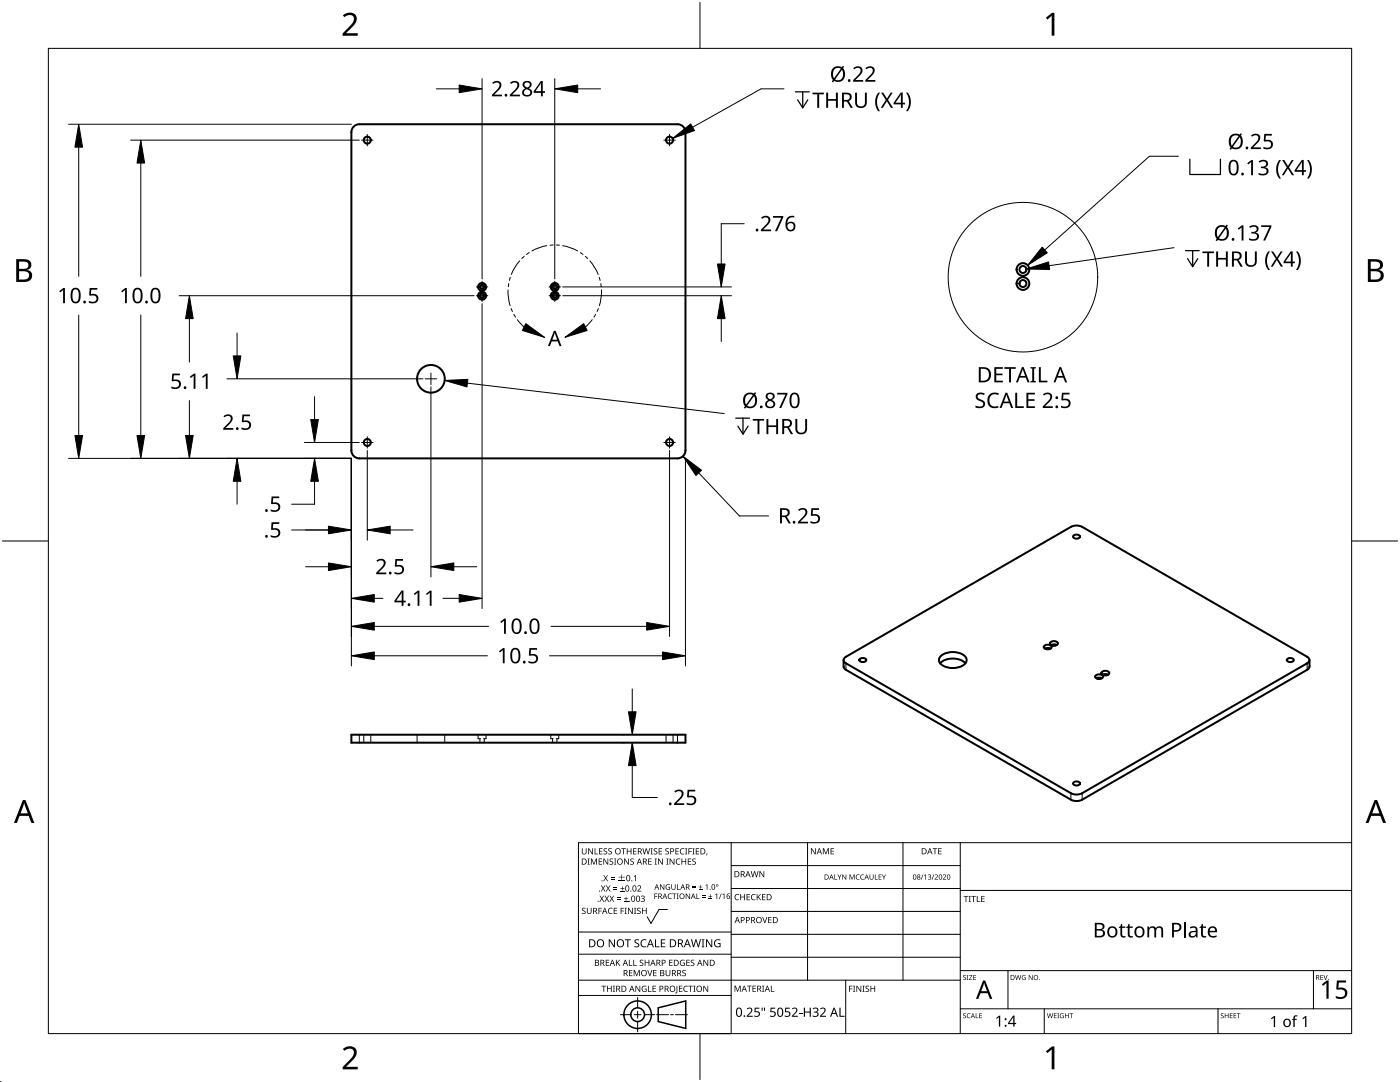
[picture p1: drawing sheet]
<svg xmlns="http://www.w3.org/2000/svg" width="279mm" height="216mm" viewBox="0 0 279 216" stroke-linecap="round" stroke-linejoin="round" font-family="sans-serif">
<g fill="none" stroke="#000" stroke-width=".2">
<path d="M72.6 146.6v1.6M74 146.6v1.6M83.2 146.6v1.6M88.8 146.6v1.6M95.4 146.6v.8h.5M95.8 147.4v.8M96.6 147.4v.8M97 146.6v.8h-.5M109.9 146.6v.8h.5M110.3 147.4v.8M111.1 147.4v.8M111.5 146.6v.8h-.5"/>
<path d="M132.9 146.6v1.6M134.3 146.6v1.6"/>
</g>
<g fill="none" stroke="#000" stroke-width=".4">
<path d="M70.8 25.1l.9-.3h63.5a1.59 1.59 0 0 1 1.6 1.6v63.5a1.59 1.59 0 0 1-1.6 1.6h-63.5a1.59 1.59 0 0 1-1.6-1.6v-63.5l.1-.5zM214.2 106.9a.88 .88 0 0 1 1.3 .2 .81 .81 0 0 1-1.4 0zM168.4 131.7v1.5l.4 .4 44.9 26a2.48 2.48 0 0 0 2.3 0l44.9-26 .4-.4v-1.5M168.6 131.2l45.1-26.1a2.48 2.48 0 0 1 2.3 0l44.9 26a.68 .68 0 0 1 .4 .6 .68 .68 0 0 1-.4 .7l-44.9 25.9a2.48 2.48 0 0 1-2.3 0l-44.9-25.9a.67 .67 0 0 1-.2-1.2zM171.6 131.5a.88 .88 0 0 1 1.3 .2 .81 .81 0 0 1-1.4 0zM187.8 130.9a4 4 0 0 1 4.7 0 1.13 1.13 0 0 1-.4 1.9 3.7 3.7 0 0 1-4.6-.7l-.1-.4zM192.7 132.4a3.8 3.8 0 0 0-5.1 0M208.4 128.9l.7-.3a.57 .57 0 0 1 .7 .7l-.7 .3a.57 .57 0 0 1-.7-.7zM208.9 129.5h.4M209.6 128.2l.7-.3a.57 .57 0 0 1 .8 .7l-.8 .2a.57 .57 0 0 1-.7-.6zM209.7 129.4l-.6-.1-.6 .1M210.1 128.8h.5"/>
<path d="M210.9 128.7l-.6-.1-.5 .1M218.6 134.8l.8-.2a.57 .57 0 0 1 .7 .6l-.7 .3a.57 .57 0 0 1-.8-.7zM218.8 135.3l.6-.1 .5 .1M219.1 135.5h.5M219.9 134.1l.7-.3a.57 .57 0 0 1 .7 .7l-.7 .3a.57 .57 0 0 1-.7-.7zM220 134.6l.6-.1 .6 .1M220.8 134.7h-.4M256.9 131.5a.88 .88 0 0 1 1.3 .2 .81 .81 0 0 1-1.4 0zM70.1 146.6h66.7v1.6h-66.7zM214.2 156.1a.88 .88 0 0 1 1.3 .2 .81 .81 0 0 1-1.4 0z"/>
<circle cx="73.3" cy="28" r=".7"/>
<circle cx="133.6" cy="28" r=".7"/>
<circle cx="96.2" cy="57.3" r=".79"/>
<circle cx="96.2" cy="59" r=".79"/>
<circle cx="96.2" cy="59" r=".44"/>
<circle cx="96.2" cy="57.3" r=".43"/>
<circle cx="110.7" cy="57.3" r=".79"/>
<circle cx="110.7" cy="59" r=".79"/>
<circle cx="110.7" cy="57.3" r=".44"/>
<circle cx="110.7" cy="59" r=".43"/>
<circle cx="204.2" cy="53.8" r=".7"/>
<circle cx="204.2" cy="56.6" r=".7"/>
<circle cx="204.2" cy="56.6" r="1.27"/>
<circle cx="204.2" cy="53.8" r="1.27"/>
<circle cx="86" cy="75.6" r="2.76"/>
<circle cx="73.3" cy="88.3" r=".7"/>
<circle cx="133.6" cy="88.3" r=".7"/>
</g>
<path d="M168.8 132.4v1.2M260.9 132.4v1.2M71.7 146.6v1.6M135.2 146.6v1.6M213.7 158.3v1.3M216 158.3v1.3" fill="none" stroke="#000" stroke-width=".2"/>
<circle cx="204.2" cy="55.3" r="14.9" fill="none" stroke="#000" stroke-width=".2"/>
<path d="M9.7 9.7h260v196.5h-260z" fill="none" stroke="#000" stroke-width=".2"/>
<path d="M139.7 .5v9.2M.5 108h9.2M269.7 108h9.2M139.7 206.2v9.2" fill="none" stroke="#000" stroke-width=".2"/>
<g fill="#000">
<path d="M68.4 3.1a1.64 1.64 0 0 1 2.8 .4 2.52 2.52 0 0 1-1.2 2.2l-.9 .9h2.3v.5h-3v-.4l1.2-1.2a1.95 1.95 0 0 0 .9-2.2 1.23 1.23 0 0 0-1.8 .1zM208.7 3.5l1.3-.9h.4v4.5h-.5v-4l-.9 .8zM68.4 209.3a1.64 1.64 0 0 1 2.8 .4 2.52 2.52 0 0 1-1.2 2.2l-.9 1h2.3v.5h-3v-.5l1.2-1.2a1.95 1.95 0 0 0 .9-2.1 1.23 1.23 0 0 0-1.8 .1zM208.7 209.8l1.3-1h.4v4.6h-.5v-4l-.9 .7z"/>
<path d="M3.2 51.7h1.3a1.28 1.28 0 0 1 1.7 1.3 1.04 1.04 0 0 1-.8 .9 1.23 1.23 0 0 1 1 1.5 1.23 1.23 0 0 1-1.6 .9h-1.6zM3.8 54.1v1.7h.9a.86 .86 0 0 0 1.1-.9 .86 .86 0 0 0-1.1-.8zM3.8 52.2v1.4h.8a.78 .78 0 0 0 1.1-.7 .78 .78 0 0 0-1.1-.7z"/>
<path d="M273 51.7h1.3a1.28 1.28 0 0 1 1.7 1.3 1.04 1.04 0 0 1-.9 .9 1.23 1.23 0 0 1 1 1.5 1.23 1.23 0 0 1-1.5 .9h-1.6zM273.6 54.1v1.7h.9a.86 .86 0 0 0 1.1-.9 .86 .86 0 0 0-1.2-.8zM273.6 52.2v1.4h.8a.78 .78 0 0 0 1-.7 .78 .78 0 0 0-1.1-.7z"/>
<path d="M4.6 159.6h.5l1.8 4.6h-.6l-.6-1.4h-1.8l-.5 1.4h-.6zM4.8 160.2l-.7 2.1h1.4z"/>
<path d="M274.3 159.6h.5l1.8 4.6h-.6l-.5-1.4h-1.8l-.6 1.4h-.6zM274.6 160.2l-.7 2.1h1.4z"/>
</g>
<g fill="none" stroke="#000" stroke-width=".2">
<path d="M145.9 168.1v38.1h-30.5v-38.1h154.3M145.9 172.7h45.7M145.9 177.3h45.7M161.2 168.1v27.5M180.2 168.1v27.5M191.6 168.1v38.1M191.6 177.7h78.1M115.4 198.6h30.5M115.4 195.6h76.2M115.4 190.4h30.5M115.4 186h30.5M127.3 199v2.1"/>
<path d="M133.2 181.5h-1.7l-1.6 2.8-.7-1.4M145.9 181.9h45.7M145.9 186.4h45.7M145.9 191h45.7M168.8 195.6v10.6M191.6 193.7h78.1M201.2 193.7v7.6M262.1 193.7v7.6M123.8 202.5h2.1M126.6 202.5h1.3M127.3 201.8v1.4M127.3 203.8v2.1"/>
<path d="M128.6 202.5h2.1M131 202.5h2.4M133.8 202.5h.6M134.8 202.5h2.4M191.6 201.3h78.1M208.4 201.3v4.9M243.1 201.3v4.9"/>
</g>
<g fill="#000">
<path d="M116.1 169.3h.2v.8a.32 .32 0 0 0 .3 .3 .32 .32 0 0 0 .3-.3v-.8h.2v.8a.47 .47 0 0 1-.5 .4 .47 .47 0 0 1-.5-.5zM117.3 171.3h.4l-.1 .1v1l.1 .1h-.4l.1-.1v-1zM117.4 169.3h.2l.6 1v-1h.1v1.2h-.1l-.7-1v1h-.1zM117.9 171.3h.3l.3 1 .4-1h.2v1.2h-.1v-1l-.4 1h-.1l-.4-1v1h-.2zM118.7 169.3h.1v1h.6v.2h-.7zM119.5 171.3h.7v.1h-.6v.4h.5v.2h-.5v.4h.6v.1h-.7zM119.6 169.3h.6v.1h-.5v.4h.5v.1h-.5v.4h.5v.2h-.6zM119.6 178.7h.2l.3 .5 .3-.5h.2l-.4 .6 .4 .6h-.2l-.3-.5-.3 .5h-.2l.4-.6zM119.9 176.7h.2l.3 .5 .3-.5h.1l-.3 .6 .4 .6h-.2l-.3-.5-.4 .5h-.1l.4-.6zM120.5 169.4l.4-.1h.3l-.1 .1a.25 .25 0 0 0-.4-.1 .25 .25 0 0 0 0 .4 .4 .4 0 0 1 .5 .3 .4 .4 0 0 1-.3 .5 .4 .4 0 0 1-.5-.2h.2a.27 .27 0 0 0 .4-.1 .27 .27 0 0 0-.3-.3l-.2-.2zM120.4 174.6h.2l.3 .5 .3-.5h.1l-.3 .6 .4 .6h-.2l-.3-.5-.4 .5h-.1l.4-.6zM120.4 171.3h.2l.6 1v-1h.2v1.2h-.2l-.6-1v1h-.2z"/>
<path d="M120.6 178.7h.2l.3 .5 .3-.5h.2l-.4 .6 .4 .6h-.2l-.3-.5-.3 .5h-.2l.4-.6zM120.9 176.7h.2l.3 .5 .3-.5h.1l-.3 .6 .4 .6h-.2l-.3-.5-.4 .5h-.1l.4-.6zM121.9 175.4h.8v.1h-.8zM121.9 175h.8v.1h-.8zM121.4 169.4l.5-.1h.2v.1a.25 .25 0 0 0-.4-.1 .25 .25 0 0 0 0 .4 .4 .4 0 0 1 .4 .3 .4 .4 0 0 1-.2 .5 .4 .4 0 0 1-.5-.2h.1a.27 .27 0 0 0 .5-.1 .27 .27 0 0 0-.4-.3l-.2-.2zM121.7 171.4l.4-.1 .3 .1-.1 .1a.25 .25 0 0 0-.4-.1 .25 .25 0 0 0 0 .4 .4 .4 0 0 1 .5 .3 .4 .4 0 0 1-.3 .5 .4 .4 0 0 1-.5-.3l.2 .1a.27 .27 0 0 0 .4-.2 .27 .27 0 0 0-.3-.3l-.2-.2zM122.4 177.4h.8v.1h-.8zM122.4 177.1h.8v.1h-.8zM121.6 178.7h.2l.3 .5 .3-.5h.2l-.4 .6 .4 .6h-.2l-.3-.5-.3 .5h-.2l.4-.6zM122.5 171.3h.5l-.2 .1v1l.2 .1h-.5l.2-.1v-1zM123.1 179.4h.8v.2h-.8zM123.1 179.1h.8v.1h-.8z"/>
<path d="M123.5 175.7h1.2v.1h-1.2zM123.8 177.8h.8v.1h-.8zM124.1 176.9h.2v.3h.3v.1h-.3v.4h-.2v-.4h-.3v-.1h.3zM124 169.3h.9v.1h-.4v1.1h-.1v-1.1h-.4zM124.5 179.8h.8v.1h-.8zM123.5 175h.5v-.5h.1v.5h.6v.1h-.6v.4h-.1v-.4h-.5zM124.9 178.9h.1v.4h.3v.1h-.3v.3h-.1v-.3h-.4v-.1h.4zM124.6 171.3h.1l.7 1v-1h.1v1.2h-.2l-.6-1v1h-.1zM125.1 169.3h.1v.5h.7v-.5h.1v1.2h-.1v-.6h-.7v.6h-.1zM125.8 171.4l.5-.1 .2 .1v.1a.25 .25 0 0 0-.4-.1 .25 .25 0 0 0 0 .4 .4 .4 0 0 1 .4 .3 .4 .4 0 0 1-.2 .5 .4 .4 0 0 1-.5-.3l.1 .1a.27 .27 0 0 0 .5-.2 .27 .27 0 0 0-.4-.3l-.2-.2zM126.5 174.9l.4-.3v1.2h-.1v-1l-.3 .2zM126.4 169.3h.6v.1h-.5v.4h.5v.1h-.5v.4h.5v.2h-.6z"/>
<path d="M127.2 176.8a.44 .44 0 0 1 .7 0 .44 .44 0 0 1-.3 .7l-.2 .3h.6v.1h-.8l.3-.5a.33 .33 0 0 0 .3-.3 .33 .33 0 0 0-.3-.3l-.2 .1zM127.9 178.8a.38 .38 0 0 1 .5-.1 .38 .38 0 0 1 .2 .5l-.2 .1a.36 .36 0 0 1 .3 .5 .36 .36 0 0 1-.6 .2l-.2-.1 .1-.1a.29 .29 0 0 0 .4 .1 .29 .29 0 0 0 0-.5h-.3v-.2a.27 .27 0 0 0 .4 0 .27 .27 0 0 0-.2-.4 .27 .27 0 0 0-.3 .1zM128.2 169.3h.2l.2 1 .3-1h.2l.2 1 .3-1h.1l-.3 1.2h-.1l-.3-1.1-.3 1.1h-.2zM129.4 171.3h.6v.1h-.5v.4h.5v.2h-.5v.4h.5v.1h-.6zM129.8 169.3h.5l-.2 .1v1l.2 .1h-.5l.2-.1v-1zM130.6 178.3h.6v.1h-.5v.4h.5v.1h-.5v.5h-.1zM130.7 171.3h.4l-.1 .1v1l.1 .1h-.4l.1-.1v-1zM130.5 169.4l.4-.1h.3l-.1 .1a.25 .25 0 0 0-.4-.1 .25 .25 0 0 0 0 .4 .4 .4 0 0 1 .5 .3 .4 .4 0 0 1-.3 .5 .4 .4 0 0 1-.5-.2h.2a.27 .27 0 0 0 .4-.1 .27 .27 0 0 0-.3-.3l-.2-.2zM131.4 169.3h.7v.1h-.5v.4h.5v.1h-.5v.4h.5v.2h-.7zM131.3 171.3h.2l.7 1-.1-1h.2v1.2h-.2l-.6-1v1h-.2zM131.7 176.4h.2l.6 1v-1h.1v1.1h-.2l-.6-.9v.9h-.1zM133 176.6l.4-.2 .3 .1v.1a.45 .45 0 0 0-.7 .4 .45 .45 0 0 0 .6 .4v-.3h-.2v-.1h.3v.5a.6 .6 0 0 1-.8-.1 .6 .6 0 0 1 .1-.8z"/>
<path d="M133 171.3h.4l-.1 .1v1l.1 .1h-.4l.1-.1v-1zM132.8 169.4l.4-.1h.3l-.1 .1a.25 .25 0 0 0-.3-.1 .25 .25 0 0 0 0 .4 .4 .4 0 0 1 .4 .3 .4 .4 0 0 1-.3 .5 .4 .4 0 0 1-.4-.2h.1a.27 .27 0 0 0 .5-.1 .27 .27 0 0 0-.4-.3l-.2-.2zM133.4 178.4l.4-.1h.3l-.1 .2a.44 .44 0 0 0-.6 .4 .44 .44 0 0 0 .6 .3 .52 .52 0 0 1-.7 0 .52 .52 0 0 1 .1-.8zM133.6 171.3h.2l.7 1v-1h.1v1.2h-.2l-.6-1v1h-.2zM134.2 178.3h.8v.1h-.4v1h-.1v-1h-.3zM134 176.4h.1v.8a.28 .28 0 0 0 .3 .2 .28 .28 0 0 0 .3-.2v-.8h.1v.8a.42 .42 0 0 1-.4 .4 .42 .42 0 0 1-.4-.4zM135.1 176.4h.1v1h.5v.1h-.6zM135.1 178.3h.3l-.1 .1v.9l.1 .1h-.3l.1-.1v-.9zM135 171.5l.5-.2 .3 .1-.1 .1a.49 .49 0 0 0-.7 .4 .49 .49 0 0 0 .7 .5 .52 .52 0 0 1-.6 0 .52 .52 0 0 1-.2-.6zM134.8 169.3h.7v.1h-.6v.4h.5v.1h-.5v.4h.6v.2h-.7zM135.8 169.4l.5-.2 .3 .1-.1 .1a.49 .49 0 0 0-.7 .5 .49 .49 0 0 0 .8 .4 .52 .52 0 0 1-.7 .1 .52 .52 0 0 1-.2-.6zM136 171.3h.2v.5h.6v-.5h.1v1.2h-.1v-.5h-.6v.5h-.2z"/>
<path d="M136.7 169.3h.5l-.2 .1v1l.2 .1h-.5l.2-.1v-1zM137.4 169.3h.7v.1h-.6v.4h.5v.2h-.5v.5h-.1zM136.9 178.3h.1l.6 .9v-.9h.1v1.1h-.1l-.6-.9v.9h-.1zM137.3 171.3h.6v.1h-.5v.4h.5v.2h-.5v.4h.5v.1h-.6zM138.2 177.1h.7v.1h-.7zM138.2 176.8h.7v.1h-.7zM138.2 169.3h.4l-.1 .1v1l.1 .1h-.4l.1-.1v-1zM138.2 171.4l.4-.1 .3 .1-.1 .1a.25 .25 0 0 0-.4-.1 .25 .25 0 0 0 0 .4 .4 .4 0 0 1 .5 .3 .4 .4 0 0 1-.3 .5 .4 .4 0 0 1-.5-.3l.2 .1a.27 .27 0 0 0 .4-.2 .27 .27 0 0 0-.3-.3l-.2-.2zM139 178.3h.1v1h.5v.1h-.6zM139.4 177.4h.8v.1h-.8zM138.9 169.3h.6v.1h-.5v.4h.5v.1h-.5v.4h.5v.2h-.6zM139.7 176.6h.2v.3h.3v.1h-.3v.4h-.2v-.4h-.3v-.1h.3z"/>
<path d="M140.1 178.9h.7v.1h-.7zM140.1 178.6h.7v.1h-.7zM140.8 176.7l.4-.3v1.1h-.1v-.9l-.3 .2zM141 170.3h.2l-.3 .4zM141.4 179.3h.7v.1h-.7zM141.7 178.5h.1v.3h.3v.1h-.3v.3h-.1v-.3h-.3v-.1h.3zM142.7 178.5l.4-.2v1.1h-.1v-1l-.2 .2zM143.9 178.3h.1l-.4 1.1h-.1zM144.2 178.5l.4-.2v1.1h-.2l.1-1-.3 .2zM146.8 178.6l.4-.2 .3 .1v.1a.49 .49 0 0 0-.7 .4 .49 .49 0 0 0 .7 .5 .52 .52 0 0 1-.7 0 .52 .52 0 0 1-.2-.6zM147.7 178.4h.2v.5h.6v-.5h.2v1.2h-.2v-.5h-.6v.5h-.2zM149 178.4h.7v.1h-.5v.4h.4v.2h-.4v.4h.5v.1h-.7z"/>
<path d="M150 178.6l.5-.2 .3 .1-.1 .1a.49 .49 0 0 0-.7 .4 .49 .49 0 0 0 .8 .5 .52 .52 0 0 1-.7 0 .52 .52 0 0 1-.2-.6zM149.8 173.8h.2l.2 1.1 .3-1.1h.2l.3 1.1 .2-1.1h.2l-.3 1.2h-.2l-.3-1-.3 1h-.1zM151 178.4h.2v.6l.5-.6h.2l-.5 .5 .5 .7h-.2l-.4-.6-.1 .6h-.2zM151.6 173.8h.1l.7 1v-1h.1v1.2h-.2l-.6-1v1h-.1zM152.1 178.4h.7v.1h-.6v.4h.5v.2h-.5v.4h.6v.1h-.7zM161.8 169.3h.2l.7 1v-1h.1v1.2h-.2l-.6-1v1h-.2zM164.2 169.3h.2l.4 .9 .4-.9h.2v1.2h-.1v-1.1l-.4 1.1h-.1l-.4-1.1v1.1h-.2zM165.8 169.3h.6v.1h-.5v.4h.5v.1h-.5v.4h.5v.2h-.6zM166.5 174.5h.2v.9h.4v.1h-.6zM167.1 174.5h.2l.2 .5 .3-.5h.1l-.3 .6v.4h-.1v-.4zM168.1 174.5h.1l.6 .8v-.8h.1v1h-.2l-.5-.8v.8h-.1zM169.5 174.5h.2l.3 .8 .4-.8h.2v1h-.2v-.9l-.4 .9-.3-.9v.9h-.2z"/>
<path d="M170.9 174.6l.5-.1h.2l-.1 .2a.41 .41 0 0 0-.6 .3 .41 .41 0 0 0 .6 .4 .48 .48 0 0 1-.7-.1 .48 .48 0 0 1 .1-.7zM171.8 174.6l.5-.1h.2l-.1 .2a.41 .41 0 0 0-.6 .3 .41 .41 0 0 0 .6 .4 .48 .48 0 0 1-.7-.1 .48 .48 0 0 1 .1-.7zM173.5 174.5h.2v.7a.26 .26 0 0 0 .2 .2 .26 .26 0 0 0 .3-.2v-.7h.1v.7a.39 .39 0 0 1-.4 .3 .39 .39 0 0 1-.4-.3zM174.6 174.5h.1v.9h.5v.1h-.6zM175.3 174.5h.6v.1h-.4v.3h.4v.1h-.4v.4h.4v.1h-.6zM176 174.5h.1l.3 .5 .3-.5h.1l-.3 .6v.4h-.2v-.4zM184.2 174.5h.1l-.4 1h-.1zM184.4 174.7l.4-.2v1h-.1v-.9l-.2 .2zM185.2 174.6a.32 .32 0 0 1 .5-.1 .32 .32 0 0 1 0 .5h-.1a.32 .32 0 0 1 .2 .4 .32 .32 0 0 1-.5 .1l-.1-.1a.26 .26 0 0 0 .4 .1 .26 .26 0 0 0 0-.4l-.3-.2a.23 .23 0 0 0 .4 0 .23 .23 0 0 0-.1-.4 .23 .23 0 0 0-.4 .2zM186.3 174.5h.1l-.3 1h-.2zM186.1 169.3h.9v.1h-.3v1.1h-.2v-1.1h-.4zM186.5 174.6a.37 .37 0 0 1 .6 0 .37 .37 0 0 1-.2 .6l-.2 .2h.5v.1h-.7l.3-.4a.27 .27 0 0 0 .3-.3 .27 .27 0 0 0-.4-.2z"/>
<path d="M187.2 169.3h.7v.1h-.5v.4h.5v.1h-.5v.4h.5v.2h-.7zM188.2 174.6a.37 .37 0 0 1 .6 0 .37 .37 0 0 1-.3 .6l-.2 .2h.5v.1h-.6l.2-.4a.27 .27 0 0 0 .3-.3 .27 .27 0 0 0-.4-.2zM192.3 178.8h.9v.1h-.3v1.1h-.2v-1.1h-.4zM193.3 178.8h.5l-.2 .1v1l.2 .1h-.5l.2-.1v-1zM193.8 178.8h1v.1h-.4v1.1h-.2v-1.1h-.4zM194.9 178.8h.2v1.1h.5v.1h-.7zM195.8 178.8h.7v.1h-.5v.4h.5v.1h-.5v.5h.5v.1h-.7zM116.2 181.3l.4-.2 .3 .1-.1 .1a.25 .25 0 0 0-.4-.1 .25 .25 0 0 0 0 .4 .4 .4 0 0 1 .5 .3 .4 .4 0 0 1-.3 .5 .4 .4 0 0 1-.5-.2h.2a.27 .27 0 0 0 .4-.1 .27 .27 0 0 0-.3-.3l-.2-.2zM117.1 181.1h.2v.8a.32 .32 0 0 0 .3 .3 .32 .32 0 0 0 .3-.3v-.8h.2v.8a.47 .47 0 0 1-.5 .5 .47 .47 0 0 1-.5-.5zM119.4 181.1h.7v.2h-.5v.4h.5v.1h-.5v.6h-.2zM120 196.7h1v.1h-.4v1.1h-.2v-1.1h-.4zM120.9 191.5h.7v.1h-.6v.4h.5v.2h-.5v.4h.6v.1h-.7z"/>
<path d="M121.5 181.3l.4-.2 .4 .1-.1 .1a.49 .49 0 0 0-.7 .5 .49 .49 0 0 0 .7 .4 .52 .52 0 0 1-.6 .1 .52 .52 0 0 1-.3-.6zM121.1 196.7h.2v.5h.6v-.5h.2v1.2h-.2v-.6h-.6v.6h-.2zM121.5 187.4h.2l.9 1.3v-1.3h.1v1.6h-.2l-.8-1.3v1.3h-.2zM122.3 196.7h.4l-.1 .1v1l.1 .1h-.4l.2-.1v-1zM122.5 181.1h.7v.2h-.6v.4h.5v.1h-.5v.4h.6v.2h-.7zM122.9 191.5h.2v.6l.5-.6h.2l-.5 .5 .5 .7h-.2l-.4-.6-.1 .6h-.2zM123.9 181.1h.6v.2h-.5v.4h.5v.1h-.5v.6h-.1zM124.7 181.1h.4l-.2 .2v.9l.2 .2h-.4l.1-.2v-.9zM124.7 187.4h1.2v.2h-.5v1.4h-.2v-1.4h-.5zM125.5 191.5h.2v1.1h.5v.1h-.7zM125.5 193.6h.7v.1h-.5v.4h.5v.1h-.5v.4h.5v.2h-.7zM125.3 181.1h.2l.7 1.1-.1-1.1h.2v1.3h-.2l-.6-1v1h-.2z"/>
<path d="M126.4 191.5h.1v1.1h.6v.1h-.7zM126.5 181.1h.5l-.2 .2v.9l.2 .2h-.5l.2-.2v-.9zM126.5 193.6h.2l.4 1 .4-1h.2v1.2h-.2v-1.1l-.4 1.1h-.1l-.4-1.1v1.1h-.1zM126.7 187.6l.3-.2 .6 .1-.2 .1a.33 .33 0 0 0-.6 .2 .33 .33 0 0 0 .4 .4 .47 .47 0 0 1 .4 .6 .47 .47 0 0 1-.7 .2h-.3v-.2h.2a.35 .35 0 0 0 .6-.2 .35 .35 0 0 0-.5-.4l-.3-.2zM126.8 196.7h.2l.6 1v-1h.2v1.2h-.2l-.7-1 .1 1h-.2zM127.2 181.3l.4-.2 .3 .1-.1 .1a.25 .25 0 0 0-.4-.1 .25 .25 0 0 0 0 .4 .4 .4 0 0 1 .5 .3 .4 .4 0 0 1-.3 .5 .4 .4 0 0 1-.5-.2h.2a.27 .27 0 0 0 .4-.1 .27 .27 0 0 0-.3-.3l-.2-.2zM127.7 191.6l.4-.1 .3 .1-.1 .1a.25 .25 0 0 0-.3-.1 .25 .25 0 0 0 0 .4 .4 .4 0 0 1 .4 .3 .4 .4 0 0 1-.3 .5 .4 .4 0 0 1-.4-.3l.1 .1a.27 .27 0 0 0 .5-.2 .27 .27 0 0 0-.4-.3l-.2-.2zM128 187.6l.6-.2 .4 .1-.1 .2a.63 .63 0 0 0-.9 .5 .63 .63 0 0 0 1 .6v.2a.83 .83 0 0 1-1.1-.3 .83 .83 0 0 1 .1-1.1zM128.2 196.8l.6-.1 .2 .1v.1a.5 .5 0 0 0-.8 .4 .5 .5 0 0 0 .7 .5v-.4h-.3v-.1h.4v.6a.66 .66 0 0 1-.8-.2 .66 .66 0 0 1 0-.9zM128.1 181.1h.2v.6h.6v-.6h.2v1.3h-.2v-.6h-.6v.6h-.2zM129.2 193.6h.1l.4 1 .3-1h.2l-.4 1.2h-.2zM129.3 196.7h.2v1.1h.5v.1h-.7z"/>
<path d="M128.7 191.5h.1v.5h.6v-.5h.2v1.2h-.2v-.5h-.6v.5h-.1zM130.7 187.4h.2v1.4h.7v.2h-.9zM130.2 196.7h.7v.1h-.5v.4h.5v.1h-.5v.5h.5v.1h-.7zM130.4 193.6h.6v.1h-.5v.4h.5v.1h-.5v.4h.5v.2h-.6zM131.9 187.4h.9v.2h-.7v.5h.6v.2h-.6v.5h.7v.2h-.9zM132.8 193.6h.2v.7a.32 .32 0 0 0 .3 .4 .32 .32 0 0 0 .3-.4v-.7h.2v.7a.47 .47 0 0 1-.5 .5 .47 .47 0 0 1-.5-.5zM133.5 191.5h.7v.1h-.5v.4h.5v.2h-.5v.4h.5v.1h-.7zM135 196.7h.2v1.3l-.1 .2h-.3l-.1-.1 .3-.2zM135.5 196.7h.7v.1h-.5v.4h.4v.1h-.4v.5h.5v.1h-.7zM135.8 191.7l.5-.2 .4 .1-.1 .1a.5 .5 0 0 0-.8 .4 .5 .5 0 0 0 .7 .5v-.4h-.2v-.1h.4v.6a.66 .66 0 0 1-.9-.1 .66 .66 0 0 1 0-.9zM136.2 193.7l.4-.2 .3 .1-.1 .1a.25 .25 0 0 0-.4-.1 .25 .25 0 0 0 0 .4 .4 .4 0 0 1 .5 .3 .4 .4 0 0 1-.3 .5 .4 .4 0 0 1-.5-.2h.2a.27 .27 0 0 0 .5-.1 .27 .27 0 0 0-.4-.3l-.2-.2zM136.5 196.8l.5-.1 .3 .1-.1 .1a.49 .49 0 0 0-.7 .4 .49 .49 0 0 0 .8 .4 .52 .52 0 0 1-.7 .1 .52 .52 0 0 1-.2-.6z"/>
<path d="M137 191.5h.6v.1h-.5v.4h.5v.2h-.5v.4h.5v.1h-.6zM137.4 196.7h.9v.1h-.4v1.1h-.1v-1.1h-.4zM137.9 191.6l.4-.1 .3 .1-.1 .1a.25 .25 0 0 0-.4-.1 .25 .25 0 0 0 0 .4 .4 .4 0 0 1 .5 .3 .4 .4 0 0 1-.3 .5 .4 .4 0 0 1-.5-.3l.2 .1a.27 .27 0 0 0 .4-.2 .27 .27 0 0 0-.3-.3l-.2-.2zM138.4 196.7h.4l-.1 .1v1l.1 .1h-.4l.1-.1v-1zM137.9 187.4h.2l.3 1.4 .4-1.4h.2l.4 1.4 .3-1.4h.2l-.4 1.6h-.2l-.4-1.3-.4 1.3h-.2zM140 187.4h.6l-.2 .2v1.3l.2 .1h-.6l.2-.1v-1.3zM140.4 196.7h.1l.7 1v-1h.1v1.2h-.1l-.7-1v1h-.1zM140.4 191.5h.2l.6 1v-1h.1v1.2h-.1l-.7-1v1h-.1zM140.9 187.4h.2l.9 1.3v-1.3h.1v1.6h-.2l-.8-1.3v1.3h-.2zM142.7 187.6l.7-.2 .4 .1-.1 .2a.65 .65 0 0 0-1 .5 .65 .65 0 0 0 .9 .6v-.4h-.3v-.2h.5v.7a.86 .86 0 0 1-1.1-.1 .86 .86 0 0 1 0-1.2zM146.6 196.7h.2l.4 1 .4-1h.2v1.2h-.1v-1.1l-.4 1.1h-.2l-.4-1.1v1.1h-.1zM149.1 196.7h.9v.1h-.4v1.1h-.1v-1.1h-.4z"/>
<path d="M150.2 196.7h.7v.1h-.6v.4h.5v.1h-.5v.5h.6v.1h-.7zM152.1 183h.2l.3 1 .4-1h.1l-.4 1.2h-.1zM152.1 196.7h.4l-.1 .1v1l.1 .1h-.4l.1-.1v-1zM153.8 196.7h.2v1.1h.5v.1h-.7zM153.3 183h.7v.1h-.5v.4h.5v.1h-.5v.5h.5v.1h-.7zM169.5 196.7h.6v.1h-.5v.5h.5v.1h-.5v.5h-.1zM170.2 196.7h.5l-.2 .1v1l.2 .1h-.5l.2-.1v-1zM170.9 196.7h.2l.6 1v-1h.2v1.2h-.2l-.6-1v1h-.2zM172.1 196.7h.5l-.2 .1v1l.2 .1h-.5l.2-.1v-1zM172.8 196.8l.4-.1h.2v.2a.25 .25 0 0 0-.4-.1 .25 .25 0 0 0 0 .4 .4 .4 0 0 1 .5 .3 .4 .4 0 0 1-.3 .4 .4 .4 0 0 1-.5-.2l.2 .1a.27 .27 0 0 0 .4-.2 .27 .27 0 0 0-.3-.3l-.3-.2zM173.7 196.7h.2v.5h.6v-.5h.2v1.2h-.2v-.6h-.6v.6h-.2zM192.2 194.7l.4-.1h.2l-.1 .1a.24 .24 0 0 0-.3 0 .24 .24 0 0 0-.1 .3 .24 .24 0 0 0 .4 .1 .31 .31 0 0 1 0 .4 .31 .31 0 0 1-.5-.1 .24 .24 0 0 0 .3 .1 .24 .24 0 0 0 .1-.3l-.4-.3z"/>
<path d="M192.9 194.6h.4l-.1 .1v.7l.1 .1h-.4l.1-.1v-.7zM193.4 194.6h.6l-.5 .8h.6v.1h-.7l.5-.8h-.5zM194.2 194.6h.6v.1h-.4v.3h.4v.1h-.4v.3h.4v.1h-.6zM202.6 194.6h.1l.2 .8 .2-.8h.2l.2 .8 .2-.8h.1l-.2 .9h-.2l-.2-.8-.2 .8h-.2zM204 194.7l.4-.1h.3l-.1 .1a.4 .4 0 0 0-.6 .4 .4 .4 0 0 0 .6 .3v-.3l-.2-.1h.3v.5a.53 .53 0 0 1-.7-.1 .53 .53 0 0 1 0-.7zM205.3 194.6h.1l.6 .8v-.8h.1v.9h-.2l-.5-.8v.8h-.1zM223.7 184.4h.3v.5h.6v.2h-.6v1.3l.2 .4h.4v.2a.67 .67 0 0 1-1-.6v-1.3h-.3v-.1l.3-.2zM225.2 184.4h.2v.5h.7v.2h-.7v1.3l.2 .4h.5v.2a.67 .67 0 0 1-1-.6v-1.3h-.3v-.1l.3-.2zM229 184.9h.3v.3a.83 .83 0 0 1 1.4 0 .78 .78 0 0 1 .9-.3 .78 .78 0 0 1 .5 .7v1.5h-.3v-1.5a.54 .54 0 0 0-.7-.5 .54 .54 0 0 0-.4 .7v1.3h-.3v-1.5a.55 .55 0 0 0-.7-.5 .55 .55 0 0 0-.4 .8v1.2h-.3zM239.8 184.4h.3v.5h.6v.2h-.6v1.3l.2 .4h.4v.2a.67 .67 0 0 1-1-.6v-1.3h-.3v-.1l.3-.2zM263.5 194.6h.6v.1h-.5v.3h.4v.1h-.4v.3h.5v.1h-.6zM264.1 194.6h.2l.2 .8 .3-.8h.2l-.4 .9h-.1z"/>
<path d="M263.8 196.4l1-.8h.4v3.7h-.5v-3.2l-.7 .6zM266.8 195.6h1.8v.5h-1.4l-.1 1a1.21 1.21 0 0 1 1.5 .3 1.21 1.21 0 0 1 .1 1.4 1.75 1.75 0 0 1-2.1 .3v-.4a1.18 1.18 0 0 0 1.8-.4 .83 .83 0 0 0-.3-.8 .83 .83 0 0 0-.9 0h-.3l-.2-.1zM149 201.3a.63 .63 0 0 1 1.1-.1 .63 .63 0 0 1-.3 1l-.5 .5h.9v.2h-1.2v-.2l.7-.7a.43 .43 0 0 0 .2-.6 .43 .43 0 0 0-.7 0zM150.6 201.1h.9v.2h-.7v.5a.62 .62 0 0 1 .9 .6 .62 .62 0 0 1-1 .5l-.2-.1v-.2l.1 .1a.45 .45 0 0 0 .7 0 .45 .45 0 0 0-.1-.7l-.6-.1zM152 201.1h.2v.6h-.2zM152.4 201.1h.3l-.1 .6h-.1zM153.8 201.1h.9v.2h-.7l-.1 .5a.62 .62 0 0 1 .9 .6 .62 .62 0 0 1-.9 .5l-.2-.1v-.2l.1 .1a.45 .45 0 0 0 .7 0 .45 .45 0 0 0-.2-.7l-.6-.1zM156.7 201.1h.9v.2h-.7v.5a.62 .62 0 0 1 .9 .6 .62 .62 0 0 1-1 .5l-.2-.1v-.2l.1 .1a.45 .45 0 0 0 .7 0 .45 .45 0 0 0-.1-.7l-.7-.1zM158 201.3a.63 .63 0 0 1 1.1-.1 .63 .63 0 0 1-.3 1l-.5 .5h.9v.2h-1.2v-.2l.7-.7a.43 .43 0 0 0 .2-.6 .43 .43 0 0 0-.7 0zM159.5 202.1h.6v.2h-.6zM160.4 201.1h.3v.7h.9v-.7h.2v1.8h-.2v-.9h-.9v.9h-.3zM162.2 201.2a.6 .6 0 0 1 .7-.2 .6 .6 0 0 1 .4 .7l-.4 .2a.51 .51 0 0 1 .5 .7 .51 .51 0 0 1-.7 .3l-.5-.1v-.2l.4 .1a.38 .38 0 0 0 .5-.3 .38 .38 0 0 0-.5-.4h-.1v-.1h.1a.36 .36 0 0 0 .5-.5 .36 .36 0 0 0-.7-.1l-.1 .1z"/>
<path d="M163.7 201.3a.63 .63 0 0 1 1-.1 .63 .63 0 0 1-.3 1l-.5 .5h1v.2h-1.3v-.2l.7-.7a.43 .43 0 0 0 .2-.6 .43 .43 0 0 0-.7 0zM167.5 201.1h.3v1.6h.7v.2h-1zM192.2 202.3l.4-.1h.2l-.1 .1a.24 .24 0 0 0-.3 0 .24 .24 0 0 0-.1 .3 .24 .24 0 0 0 .4 .1 .31 .31 0 0 1 0 .5 .31 .31 0 0 1-.5-.2 .24 .24 0 0 0 .3 .1 .24 .24 0 0 0 .1-.3l-.4-.2zM193.1 202.3l.3-.1h.3l-.1 .1a.39 .39 0 0 0-.5 .4 .39 .39 0 0 0 .5 .3 .46 .46 0 0 1-.6 0 .46 .46 0 0 1 .1-.7zM194.7 202.2h.1v.8h.5v.2h-.6zM195.4 202.2h.6v.1h-.4v.3h.4v.1h-.4v.4h.4v.1h-.6zM198.8 203.1l.6-.4h.2v2.1h-.2v-1.9l-.5 .4zM209 202.2h.1l.2 .8 .2-.8h.1l.3 .8 .2-.8h.1l-.3 1h-.1l-.2-.9-.3 .9h-.1zM210.3 202.2h.6v.1h-.4v.3h.3v.1h-.3v.4h.4v.1h-.6zM211 202.2h.4l-.2 .1v.8l.2 .1h-.4l.1-.1v-.8zM211.6 202.3l.7-.1-.1 .1a.4 .4 0 0 0-.6 .4 .4 .4 0 0 0 .6 .3v-.2l-.2-.2h.3v.5a.53 .53 0 0 1-.7-.1 .53 .53 0 0 1 0-.7zM212.5 202.2h.2v.4h.5v-.4h.1v1h-.1v-.5h-.5v.5h-.2z"/>
<path d="M213.4 202.2h.8v.1h-.3v.9h-.2v-.9h-.3zM243.7 202.3l.3-.1h.2v.1a.24 .24 0 0 0-.3 0 .24 .24 0 0 0-.1 .3 .24 .24 0 0 0 .3 .1 .31 .31 0 0 1 0 .5 .31 .31 0 0 1-.5-.2 .24 .24 0 0 0 .4 .1 .24 .24 0 0 0 0-.3l-.3-.2zM244.4 202.2h.2v.4h.5v-.4h.1v1h-.1v-.5h-.5v.5h-.2zM245.4 202.2h.6v.1h-.4v.3h.4v.1h-.4v.4h.4v.1h-.6zM246.2 202.2h.5v.1h-.4v.3h.4v.1h-.4v.4h.4v.1h-.5zM246.8 202.2h.8v.1h-.3v.9h-.2v-.9h-.3zM253.7 203.2l.6-.5h.2v2.2h-.3v-1.9l-.4 .4zM258.2 202.7l.3-.1h.5l-.1 .3-.4-.1-.1 .2v.3h.4v.2h-.4v1.4h-.3v-1.4h-.3l.3-.2zM259.9 203.2l.6-.5h.2v2.2h-.2v-1.9l-.5 .4z"/>
<path d="M116.1 171.3h.4a.61 .61 0 0 1 .6 .6 .61 .61 0 0 1-.6 .6h-.4zM116.3 171.4v1h.1a.48 .48 0 0 0 .5-.5 .48 .48 0 0 0-.4-.5z"/>
<path d="M122.7 169.9a.61 .61 0 0 1 1.2 0 .61 .61 0 0 1-1.2 0zM122.9 169.9a.45 .45 0 0 0 .9 0 .45 .45 0 0 0-.9 0z"/>
<path d="M123.1 171.9a.61 .61 0 0 1 1.2 0 .61 .61 0 0 1-1.2 0zM123.3 171.9a.45 .45 0 0 0 .9 0 .45 .45 0 0 0-.9 0z"/>
<path d="M124.9 176.7a.5 .5 0 0 1 .7 .2 .5 .5 0 0 1 0 .6 .44 .44 0 0 1-.6 .4 .44 .44 0 0 1-.2-.7zM125 176.9a.48 .48 0 0 0-.1 .5 .48 .48 0 0 0 .4 .3l.1-.7-.2-.2z"/>
<path d="M125.1 174.7a.5 .5 0 0 1 .7 .1 .5 .5 0 0 1 0 .7 .44 .44 0 0 1-.6 .3 .44 .44 0 0 1-.2-.6zM125.2 174.8a.48 .48 0 0 0-.1 .6 .48 .48 0 0 0 .4 .3l.1-.8-.2-.2z"/>
<path d="M126.1 178.8a.5 .5 0 0 1 .6 .1 .5 .5 0 0 1 .1 .6 .44 .44 0 0 1-.6 .4 .44 .44 0 0 1-.2-.6zM126.2 178.9a.48 .48 0 0 0-.2 .5 .48 .48 0 0 0 .5 .4l.1-.8-.2-.2z"/>
<path d="M126.4 176.7a.5 .5 0 0 1 .6 .2 .5 .5 0 0 1 0 .6 .44 .44 0 0 1-.6 .4 .44 .44 0 0 1-.2-.7zM126.5 176.9a.48 .48 0 0 0-.2 .5 .48 .48 0 0 0 .5 .3v-.7l-.1-.2z"/>
<path d="M127.3 169.3h.3a.35 .35 0 0 1 .5 .2 .35 .35 0 0 1-.3 .4l.4 .6h-.2l-.3-.5h-.3v.5h-.1zM127.4 169.4v.4h.2a.23 .23 0 0 0 .3-.2 .23 .23 0 0 0-.3-.2z"/>
<path d="M127.1 178.8a.5 .5 0 0 1 .6 .1 .5 .5 0 0 1 0 .6 .44 .44 0 0 1-.6 .4 .44 .44 0 0 1-.2-.6zM127.2 178.9a.48 .48 0 0 0-.2 .5 .48 .48 0 0 0 .5 .4l.1-.8-.2-.2z"/>
<path d="M127.5 171.3h.2l.4 1.2h-.1l-.2-.4h-.4l-.2 .4h-.1zM127.6 171.5l-.2 .5h.4z"/>
<path d="M128.3 171.3h.3a.35 .35 0 0 1 .5 .2 .35 .35 0 0 1-.3 .5l.4 .5h-.2l-.3-.5h-.2v.5h-.2zM128.5 171.4v.5h.1a.23 .23 0 0 0 .3-.2 .23 .23 0 0 0-.3-.3z"/>
<path d="M131 176.4h.1l.5 1.1h-.2l-.1-.3h-.4l-.2 .3h-.1zM131.1 176.6l-.2 .5h.3z"/>
<path d="M131.4 178.3h.3a.31 .31 0 0 1 .4 .2 .31 .31 0 0 1-.2 .4l.3 .5h-.2l-.3-.5h-.2v.5h-.1zM131.5 178.4v.4h.2a.21 .21 0 0 0 .2-.2 .21 .21 0 0 0-.2-.2z"/>
<path d="M132.6 178.3h.1l.5 1.1h-.2l-.1-.4h-.4l-.2 .4h-.1zM132.7 178.4l-.2 .5h.4z"/>
<path d="M133.8 169.3h.3a.41 .41 0 0 1 .4 .5 .41 .41 0 0 1-.6 .2v.5h-.1zM133.9 169.4v.5a.29 .29 0 0 0 .5-.3 .29 .29 0 0 0-.5-.2z"/>
<path d="M136.2 176.4h.1l.4 1.1h-.1l-.1-.3h-.5l-.1 .3h-.1zM136.3 176.6l-.2 .5h.3z"/>
<path d="M135.5 178.8a.55 .55 0 0 1 1.1 0 .55 .55 0 0 1-1.1 0zM135.7 178.8a.45 .45 0 0 0 .9 0 .45 .45 0 0 0-.9 0z"/>
<path d="M136.9 176.4h.3a.31 .31 0 0 1 .4 .3 .31 .31 0 0 1-.2 .3l.3 .5h-.2l-.3-.4h-.2v.4h-.1zM137 176.6v.4h.2a.21 .21 0 0 0 .2-.2 .21 .21 0 0 0-.2-.2z"/>
<path d="M138.3 178.3h.1l.4 1.1h-.1l-.1-.4h-.5l-.1 .4h-.1zM138.4 178.4l-.2 .5h.3z"/>
<path d="M139.8 169.3h.4a.61 .61 0 0 1 .6 .6 .61 .61 0 0 1-.7 .6h-.3zM140 169.4v.9h.1a.48 .48 0 0 0 .5-.4 .48 .48 0 0 0-.4-.5z"/>
<path d="M142.1 176.5h.1a.55 .55 0 0 1 .6 .4 .55 .55 0 0 1-.4 .7 .67 .67 0 0 1-.3-1.1zM142.2 176.6v.1a.42 .42 0 0 0-.1 .4 .42 .42 0 0 0 .4 .3l.1-.7-.2-.1z"/>
<path d="M142.9 176.7a.25 .25 0 0 1 .5 0 .25 .25 0 0 1-.5 0zM143 176.7a.15 .15 0 0 0 .3 0 .15 .15 0 0 0-.3 0z"/>
<path d="M145.2 178.4l.4-.1v.1l-.4 .1-.1 .3a.36 .36 0 0 1 .6 .1 .36 .36 0 0 1-.3 .6 .36 .36 0 0 1-.4-.4zM145.1 179a.25 .25 0 0 0 .5 0 .25 .25 0 0 0-.5 0z"/>
<path d="M146.6 173.8h.4a.61 .61 0 0 1 .6 .6 .61 .61 0 0 1-.7 .6h-.3zM146.7 174v.9h.2a.48 .48 0 0 0 .5-.5 .48 .48 0 0 0-.5-.4z"/>
<path d="M147.8 173.8h.4a.35 .35 0 0 1 .4 .3 .35 .35 0 0 1-.2 .4l.3 .5h-.2l-.3-.5h-.2v.5h-.2zM148 174v.4h.2a.23 .23 0 0 0 .3-.2 .23 .23 0 0 0-.3-.2z"/>
<path d="M149.2 173.8h.1l.5 1.2h-.1l-.2-.3h-.5l-.1 .3h-.2zM149.3 174l-.2 .5h.4z"/>
<path d="M153 178.4h.4a.61 .61 0 0 1 .6 .6 .61 .61 0 0 1-.6 .6h-.4zM153.2 178.5v1h.1a.48 .48 0 0 0 .5-.5 .48 .48 0 0 0-.4-.5z"/>
<path d="M163.4 169.2h.2l.5 1.3h-.2l-.2-.4h-.4l-.2 .4h-.1zM163.5 169.4l-.2 .6h.4z"/>
<path d="M164.6 174.5h.3a.51 .51 0 0 1 .5 .5 .51 .51 0 0 1-.5 .5h-.3zM164.7 174.6v.8h.4l.1-.3v-.3z"/>
<path d="M165.9 174.5h.1l.4 1h-.1l-.2-.3h-.4l-.1 .3h-.1zM165.9 174.6l-.1 .5h.3z"/>
<path d="M172.9 174.5h.1l.4 1h-.1l-.1-.3h-.4l-.2 .3h-.1zM173 174.6l-.2 .5h.3z"/>
<path d="M182.3 174.6l.2-.1a.51 .51 0 0 1 .4 .5 .51 .51 0 0 1-.5 .5l-.2-.4zM182.4 174.6v.1a.39 .39 0 0 0-.1 .4 .39 .39 0 0 0 .4 .3 .4 .4 0 0 0 .1-.5 .4 .4 0 0 0-.4-.3z"/>
<path d="M183.1 174.6a.29 .29 0 0 1 .5-.1 .29 .29 0 0 1-.1 .5 .29 .29 0 0 1 .1 .4 .29 .29 0 0 1-.5 0 .29 .29 0 0 1 .1-.4l-.1-.2zM183.1 175.2a.2 .2 0 0 0 .4 0 .2 .2 0 0 0-.4 0zM183.2 174.8a.17 .17 0 0 0 .3 0 .17 .17 0 0 0-.3 0z"/>
<path d="M184 169.3h.3a.61 .61 0 0 1 .6 .6 .61 .61 0 0 1-.6 .6h-.3zM184.1 169.4v.9h.2a.48 .48 0 0 0 .5-.4 .48 .48 0 0 0-.5-.5z"/>
<path d="M185.5 169.2h.1l.5 1.3h-.1l-.2-.4h-.5l-.1 .4h-.2zM185.6 169.4l-.2 .6h.4z"/>
<path d="M187.5 174.6h.4l.1 .5a.38 .38 0 0 1-.4 .4 .38 .38 0 0 1-.3-.6zM187.6 174.6l-.1 .1a.39 .39 0 0 0-.1 .4 .39 .39 0 0 0 .4 .3 .4 .4 0 0 0 .2-.5 .4 .4 0 0 0-.4-.3z"/>
<path d="M189.1 174.6l.1-.1a.51 .51 0 0 1 .5 .5 .51 .51 0 0 1-.5 .5l-.2-.4zM189.2 174.6v.1a.39 .39 0 0 0-.1 .4 .39 .39 0 0 0 .4 .3 .4 .4 0 0 0 .1-.5 .4 .4 0 0 0-.4-.3z"/>
<path d="M118.4 181.1h.3a.35 .35 0 0 1 .4 .3 .35 .35 0 0 1-.2 .4l.3 .6h-.1l-.3-.5h-.3v.5h-.1zM118.5 181.3v.4h.2a.23 .23 0 0 0 .3-.2 .23 .23 0 0 0-.3-.2z"/>
<path d="M118.7 191.5h.4a.31 .31 0 0 1 .4 .2 .31 .31 0 0 1-.2 .4 .33 .33 0 0 1 .3 .4 .33 .33 0 0 1-.4 .2h-.5zM118.9 192.2v.4h.2a.23 .23 0 0 0 .3-.2 .23 .23 0 0 0-.3-.2zM118.9 191.6v.4h.2a.21 .21 0 0 0 .3-.2 .21 .21 0 0 0-.3-.2z"/>
<path d="M117.6 187.4h.5a.79 .79 0 0 1 .7 .8 .79 .79 0 0 1-.8 .8h-.4zM117.8 187.6v1.2h.2a.62 .62 0 0 0 .6-.6 .62 .62 0 0 0-.6-.6z"/>
<path d="M119.8 191.5h.4a.35 .35 0 0 1 .4 .3 .35 .35 0 0 1-.2 .4l.3 .5h-.2l-.3-.5h-.2v.5h-.2zM120 191.6v.5h.2a.23 .23 0 0 0 .3-.2 .23 .23 0 0 0-.3-.3z"/>
<path d="M119.3 187.6a.77 .77 0 0 1 1.1 .1 .77 .77 0 0 1-.2 1.1 .77 .77 0 0 1-1-.2l-.1-.6zM119.5 187.7a.63 .63 0 0 0-.2 .8 .63 .63 0 0 0 .8 .3 .63 .63 0 0 0 .2-.9 .63 .63 0 0 0-.8-.2z"/>
<path d="M120.6 181.1h.2l.4 1.3h-.1l-.2-.4h-.4l-.2 .4h-.1zM120.7 181.3l-.2 .6h.4z"/>
<path d="M122.1 191.5h.2l.5 1.2h-.2l-.1-.3h-.5l-.2 .3h-.1zM122.2 191.7l-.2 .5h.4z"/>
<path d="M123 196.7h.3a.35 .35 0 0 1 .4 .2 .35 .35 0 0 1-.2 .5l.3 .5h-.1l-.3-.5h-.3v.5h-.1zM123.1 196.8v.5h.2a.23 .23 0 0 0 .3-.3 .23 .23 0 0 0-.3-.2z"/>
<path d="M123.3 187.6a.77 .77 0 0 1 1.1 .1 .77 .77 0 0 1-.2 1.1 .77 .77 0 0 1-1.1-.2v-.6zM123.5 187.7a.63 .63 0 0 0-.2 .8 .63 .63 0 0 0 .8 .3 .63 .63 0 0 0 .2-.9 .63 .63 0 0 0-.8-.2z"/>
<path d="M124.5 193.6h.3a.35 .35 0 0 1 .4 .2 .35 .35 0 0 1-.2 .4l.3 .6h-.1l-.3-.5h-.3v.5h-.1zM124.6 193.7v.4h.2a.23 .23 0 0 0 .3-.2 .23 .23 0 0 0-.3-.2z"/>
<path d="M124 196.7h.4a.61 .61 0 0 1 .6 .6 .61 .61 0 0 1-.6 .6h-.4zM124.2 196.8v1h.2a.48 .48 0 0 0 .5-.5 .48 .48 0 0 0-.5-.5z"/>
<path d="M124.7 191.5h.2l.4 1.2h-.1l-.2-.3h-.4l-.2 .3h-.1zM124.8 191.7l-.2 .5h.4z"/>
<path d="M126 196.7h.2l.4 1.2h-.1l-.2-.4h-.4l-.2 .4h-.1zM126.1 196.8l-.2 .6h.4z"/>
<path d="M127.9 194.2a.61 .61 0 0 1 1.2 0 .61 .61 0 0 1-1.2 0zM128.1 194.2a.45 .45 0 0 0 .9 0 .45 .45 0 0 0-.9 0z"/>
<path d="M129.7 187.4h.2l.6 1.6h-.2l-.2-.5h-.6l-.2 .5h-.2zM129.8 187.6l-.3 .7h.5z"/>
<path d="M130.2 191.5h.2l.4 1.2h-.1l-.2-.3h-.4l-.2 .3h-.1zM130.3 191.7l-.2 .5h.4z"/>
<path d="M131 191.5h.3a.35 .35 0 0 1 .5 .3 .35 .35 0 0 1-.3 .4l.4 .5h-.2l-.3-.5h-.2v.5h-.2zM131.2 191.6v.5h.1a.23 .23 0 0 0 .3-.2 .23 .23 0 0 0-.3-.3z"/>
<path d="M131.8 193.6h.3a.31 .31 0 0 1 .4 .1 .31 .31 0 0 1-.2 .4 .33 .33 0 0 1 .3 .4 .33 .33 0 0 1-.4 .3h-.4zM131.9 194.2v.4h.3a.23 .23 0 0 0 .2-.2 .23 .23 0 0 0-.3-.2zM131.9 193.7v.4h.2a.21 .21 0 0 0 .3-.2 .21 .21 0 0 0-.3-.2z"/>
<path d="M131.6 196.7h.3a.41 .41 0 0 1 .5 .5 .41 .41 0 0 1-.6 .2v.5h-.2zM131.8 196.8v.5a.29 .29 0 0 0 .4-.2 .29 .29 0 0 0-.4-.3z"/>
<path d="M132.6 196.7h.4a.35 .35 0 0 1 .4 .2 .35 .35 0 0 1-.2 .5l.3 .5h-.2l-.3-.5h-.2v.5h-.2zM132.8 196.8v.5h.2a.23 .23 0 0 0 .3-.3 .23 .23 0 0 0-.3-.2z"/>
<path d="M132.1 191.5h.3a.41 .41 0 0 1 .4 .5 .41 .41 0 0 1-.6 .3v.4h-.1zM132.2 191.6v.5a.29 .29 0 0 0 .5-.2 .29 .29 0 0 0-.5-.3z"/>
<path d="M134.1 193.6h.3a.35 .35 0 0 1 .5 .2 .35 .35 0 0 1-.3 .4l.4 .6h-.2l-.3-.5h-.2v.5h-.2zM134.3 193.7v.4h.1a.23 .23 0 0 0 .3-.2 .23 .23 0 0 0-.3-.2z"/>
<path d="M133.6 197.3a.61 .61 0 0 1 1.2 0 .61 .61 0 0 1-1.2 0zM133.8 197.3a.45 .45 0 0 0 .9 0 .45 .45 0 0 0-.9 0z"/>
<path d="M133.7 187.4h.5a.79 .79 0 0 1 .7 .8 .79 .79 0 0 1-.8 .8h-.4zM133.9 187.6v1.2h.2a.62 .62 0 0 0 .6-.6 .62 .62 0 0 0-.6-.6z"/>
<path d="M135.2 193.6h.3a.35 .35 0 0 1 .4 .2 .35 .35 0 0 1-.2 .4l.3 .6h-.2l-.2-.5h-.3v.5h-.1zM135.3 193.7v.4h.2a.23 .23 0 0 0 .3-.2 .23 .23 0 0 0-.3-.2z"/>
<path d="M134.5 191.5h.4a.61 .61 0 0 1 .6 .6 .61 .61 0 0 1-.7 .6h-.3zM134.6 191.6v1h.2a.48 .48 0 0 0 .5-.5 .48 .48 0 0 0-.5-.5z"/>
<path d="M135.3 187.4h.4a.45 .45 0 0 1 .6 .3 .45 .45 0 0 1-.3 .6l.4 .7h-.2l-.4-.6h-.3v.6h-.2zM135.5 187.6v.6h.2a.3 .3 0 0 0 .4-.3 .3 .3 0 0 0-.4-.3z"/>
<path d="M137.1 187.4h.2l.6 1.6h-.2l-.2-.5h-.7l-.1 .5h-.2zM137.2 187.6l-.3 .7h.5z"/>
<path d="M139.6 191.5h.1l.5 1.2h-.2l-.1-.3h-.5l-.1 .3h-.2zM139.7 191.7l-.2 .5h.4z"/>
<path d="M138.9 197.3a.61 .61 0 0 1 1.2 0 .61 .61 0 0 1-1.2 0zM139.1 197.3a.45 .45 0 0 0 .9 0 .45 .45 0 0 0-.9 0z"/>
<path d="M141.7 191.5h.3a.61 .61 0 0 1 .6 .6 .61 .61 0 0 1-.6 .6h-.3zM141.8 191.6v1h.2a.48 .48 0 0 0 .5-.5 .48 .48 0 0 0-.5-.5z"/>
<path d="M147.1 183h.1l.5 1.2h-.2l-.1-.4h-.5l-.2 .4h-.1zM147.1 183.1l-.2 .6h.4z"/>
<path d="M147.8 183h.4a.41 .41 0 0 1 .4 .5 .41 .41 0 0 1-.6 .2v.5h-.2zM148 183.1v.5a.29 .29 0 0 0 .5-.2 .29 .29 0 0 0-.5-.3z"/>
<path d="M148.5 196.7h.1l.5 1.2h-.2l-.1-.4h-.5l-.2 .4h-.1zM148.5 196.8l-.2 .6h.4z"/>
<path d="M148.9 183h.3a.41 .41 0 0 1 .4 .5 .41 .41 0 0 1-.6 .2v.5h-.1zM149 183.1v.5a.29 .29 0 0 0 .5-.2 .29 .29 0 0 0-.5-.3z"/>
<path d="M149.9 183h.3a.35 .35 0 0 1 .5 .2 .35 .35 0 0 1-.3 .5l.4 .5h-.2l-.3-.5h-.2v.5h-.2zM150.1 183.1v.5h.1a.23 .23 0 0 0 .3-.3 .23 .23 0 0 0-.3-.2z"/>
<path d="M151.1 196.7h.4a.35 .35 0 0 1 .4 .2 .35 .35 0 0 1-.2 .5l.3 .5h-.2l-.3-.5h-.2v.5h-.2zM151.3 196.8v.5h.2a.23 .23 0 0 0 .2-.3 .23 .23 0 0 0-.2-.2z"/>
<path d="M150.8 183.6a.61 .61 0 0 1 1.2 0 .61 .61 0 0 1-1.2 0zM151.1 183.6a.45 .45 0 0 0 .9 0 .45 .45 0 0 0-.9 0z"/>
<path d="M153.1 196.7h.1l.5 1.2h-.2l-.1-.4h-.5l-.2 .4h-.1zM153.1 196.8l-.2 .6h.4z"/>
<path d="M154.3 183h.3a.61 .61 0 0 1 .6 .6 .61 .61 0 0 1-.6 .6h-.3zM154.4 183.1v1h.2a.48 .48 0 0 0 .5-.5 .48 .48 0 0 0-.5-.5z"/>
<path d="M196.2 195.7h.4l1.4 3.6h-.4l-.5-1.1h-1.4l-.5 1.1h-.4zM196.4 196.1l-.6 1.7h1.2z"/>
<path d="M201.7 194.6h.3a.49 .49 0 0 1 .5 .5 .49 .49 0 0 1-.5 .4h-.3zM201.8 194.7v.7h.4l.1-.2v-.3z"/>
<path d="M206.2 195.1a.5 .5 0 0 1 1 0 .5 .5 0 0 1-1 0zM206.4 195.1a.36 .36 0 0 0 .7 0 .36 .36 0 0 0-.7 0z"/>
<path d="M218.5 184.1h.8a.77 .77 0 0 1 1 .3 .77 .77 0 0 1-.1 1l-.3 .1a.8 .8 0 0 1 .6 1 .8 .8 0 0 1-1 .6h-1zM218.9 185.7v1h.6a.55 .55 0 0 0 .6-.5 .55 .55 0 0 0-.7-.5zM218.9 184.5v.9h.5a.5 .5 0 0 0 .7-.5 .5 .5 0 0 0-.8-.4z"/>
<path d="M221.2 185.1a1.08 1.08 0 0 1 1.6 .1 1.08 1.08 0 0 1-.2 1.6 1.08 1.08 0 0 1-1.5-.2 1.47 1.47 0 0 1 .1-1.5zM221.6 185.2a.85 .85 0 0 0-.2 1 .85 .85 0 0 0 .9 .5 .82 .82 0 0 0 .3-1 .82 .82 0 0 0-1-.5z"/>
<path d="M226.7 185.1a1.08 1.08 0 0 1 1.5 .1 1.08 1.08 0 0 1-.1 1.6 1.08 1.08 0 0 1-1.6-.2 1.47 1.47 0 0 1 .2-1.5zM227 185.2a.85 .85 0 0 0-.2 1 .85 .85 0 0 0 .9 .5 .82 .82 0 0 0 .3-1 .82 .82 0 0 0-1-.5z"/>
<path d="M233.9 184.1h.8a.92 .92 0 0 1 1.1 1 .92 .92 0 0 1-1.2 .8h-.3v1.2h-.4zM234.3 184.5v1.1a.79 .79 0 0 0 1.1-.6 .59 .59 0 0 0-.8-.5z"/>
<path d="M237.5 185a.9 .9 0 0 1 .9-.2 .9 .9 0 0 1 .6 .8v1.5h-.3v-.4a.71 .71 0 0 1-1.1 .3 .71 .71 0 0 1 0-1.1l1-.2a.51 .51 0 0 0-.1-.5 .51 .51 0 0 0-.6 0l-.3 .1zM237.7 186.2a.47 .47 0 0 0 .2 .7 .47 .47 0 0 0 .6-.3l.1-.6z"/>
<path d="M241.3 185.1a.94 .94 0 0 1 1.1-.2 .94 .94 0 0 1 .5 1.1h-1.5a.83 .83 0 0 0 .5 .8 .83 .83 0 0 0 .9-.2v.4a1.19 1.19 0 0 1-1.6-.3 1.19 1.19 0 0 1 .1-1.6zM241.6 185.3l-.2 .4h1.1a.54 .54 0 0 0-.3-.5 .54 .54 0 0 0-.6 .1z"/>
<path d="M262.7 194.6h.2a.28 .28 0 0 1 .4 .1 .28 .28 0 0 1-.2 .4l.3 .4h-.2l-.2-.4h-.2v.4h-.1zM262.8 194.7v.3h.1a.19 .19 0 0 0 .3-.2 .19 .19 0 0 0-.3-.1z"/>
<path d="M147.1 201.2a.66 .66 0 0 1 .8 0 .66 .66 0 0 1 .2 .8 .66 .66 0 0 1-.6 .9 .66 .66 0 0 1-.6-.9zM147.2 201.3a1 1 0 0 0 .3 1.4 .92 .92 0 0 0 0-1.5z"/>
<path d="M155.3 201.2a.66 .66 0 0 1 .8 0 .66 .66 0 0 1 .2 .8 .66 .66 0 0 1-.6 .9 .66 .66 0 0 1-.6-.9zM155.5 201.3a1 1 0 0 0 .2 1.4 .92 .92 0 0 0 0-1.5z"/>
<path d="M166.4 201.1h.2l.7 1.8h-.3l-.2-.6h-.7l-.2 .6h-.3zM166.5 201.3l-.3 .8h.5z"/>
<path d="M194.1 202.2l.5 1-.3-.3h-.3l-.3 .3zM194.2 202.3l-.2 .4h.3z"/>
<path d="M202.2 202.7h.3v1.4h.3v.3h-.3v.4h-.3v-.4h-1v-.3zM202.2 202.9l-.8 1.2h.8z"/>
<path d="M256.3 203.5a.81 .81 0 0 1 1.2 .1 .81 .81 0 0 1-.2 1.1 .81 .81 0 0 1-1.1-.2l-.1-.6zM256.6 203.6a.6 .6 0 0 0-.2 .8 .6 .6 0 0 0 .8 .2l.1-.2a.56 .56 0 0 0 0-.7 .56 .56 0 0 0-.7-.1z"/>
<circle cx="119.4" cy="179.9" r=".11"/>
<circle cx="119.7" cy="177.8" r=".11"/>
<circle cx="120.1" cy="175.8" r=".11"/>
<circle cx="125.7" cy="179.9" r=".11"/>
<circle cx="125.9" cy="177.8" r=".11"/>
<circle cx="126.1" cy="175.8" r=".11"/>
<circle cx="141.7" cy="177.5" r=".1"/>
<circle cx="207.5" cy="195.5" r=".09"/>
<circle cx="265.1" cy="195.5" r=".09"/>
<circle cx="148.6" cy="202.8" r=".16"/>
<circle cx="200.7" cy="204.7" r=".2"/>
<circle cx="200.7" cy="203.4" r=".2"/>
</g>
<g fill="none" stroke="#000" stroke-width=".3">
<path d="M131.4 201.1l5.5-1.4v5.5l-5.5-1.4z"/>
<circle cx="127.3" cy="202.5" r="1.37"/>
<circle cx="127.3" cy="202.5" r="2.74"/>
</g>
<path d="M236.5 184v3.1" fill="none" stroke="#000" stroke-width=".36"/>
<g fill="none" stroke="#000" stroke-width=".2">
<path d="M87.1 17.7h4.5M96.2 15.7v40M110.7 15.7v40M115.3 17.7h4.6M156.5 17.7h-4.6l-13.7 7.7M13.7 24.8h56.4M15.7 29.4v25.7M26.1 28h45.6M28.1 32.5v22.6M235.2 31.2h-5.8l-20.9 18.7M35.8 59h58.8M112.3 59h33.7"/>
<path d="M112.3 57.3h33.7M148.5 44.6h-4.6v12.7M234.3 49.4l-24.9 3.6M15.7 62.9v24M28.1 62.9v24M37.8 63.6v8.6M37.8 79.9v7M45.3 75.6h39.1M47.3 66.4v4.6M62.8 79.1v4.6M86 77.2v37.9M93.3 76.5l51.2 6"/>
<path d="M96.2 60.6v60.8M143.9 63.6v4.5M13.7 91.5h56.4v41.4M47.3 96v4.6M60.7 88.3h11M62.8 91.5v9.1h-4.6M73.3 89.9v17.9M133.6 89.9v37.1M136.8 91.5v41.4M139.4 94.4l8.2 8.5h5.8M58.2 105.8h11.9M61 113.1h4.6"/>
<path d="M74.7 119.4h1.7M77.9 105.8h4.5M88.4 119.4h3.2M90.6 113.1h4.5M74.7 125h22.8M74.7 130.9h22.6M109.7 130.9h22.5M110 125h19.1M126.2 137.5v4.5M124.2 146.6h.4M124.2 148.2h.4M126.2 148.2v10.9h5"/>
<path d="M0 215.9h.1"/>
</g>
<g fill="#000" stroke="#000" stroke-width=".2">
<path d="M91.6 17l4.6 .7-4.6 .8zM110.7 17.7l4.6-.7v1.5zM15.7 24.8l.8 4.6h-1.6zM28.1 28l.8 4.5h-1.6zM134.2 27.6l3.6-2.9 .8 1.4zM143.2 52.7h1.5l-.8 4.6zM208 49.3l1 1.1-3.9 2.5zM204.8 53.7l4.5-1.4 .2 1.5zM37.8 59l.8 4.6h-1.6zM46.6 71h1.5l-.8 4.6zM88.7 75.9l4.7-.2-.2 1.5zM143.9 59l.8 4.6h-1.5z"/>
<path d="M14.9 86.9h1.6l-.8 4.6zM27.3 86.9h1.6l-.8 4.6zM37 86.9h1.6l-.8 4.6zM47.3 91.5l.8 4.5h-1.5zM62 83.7h1.5l-.7 4.6zM62.8 91.5l.7 4.5h-1.5zM136.3 91l3.7 2.8-1.1 1.1zM65.6 105l4.5 .8-4.5 .7zM65.6 112.3l4.5 .8-4.5 .7zM70.1 119.4l4.6-.8v1.6zM73.3 105.8l4.6-.8v1.5zM86 113.1l4.6-.8v1.5z"/>
<path d="M70.1 125l4.6-.8v1.5zM70.1 130.9l4.6-.8v1.5zM91.6 118.6l4.6 .8-4.6 .8zM129.1 124.2l4.5 .8-4.5 .7zM132.2 130.1l4.6 .8-4.6 .7zM125.4 142h1.5l-.7 4.6zM126.2 148.2l.7 4.6h-1.5z"/>
</g>
<g fill="#000">
<path d="M98.2 16.5a1.01 1.01 0 0 1 1.2-.4 1.01 1.01 0 0 1 .7 1l-.3 .6-1.1 1.2h1.5v.3h-2v-.3l1.1-1.1a.72 .72 0 0 0 .4-.7 .72 .72 0 0 0-.4-.6l-.9 .3zM101.8 16.5a1.01 1.01 0 0 1 1.2-.4 1.01 1.01 0 0 1 .6 1l-.3 .6-1.1 1.2h1.6v.3h-2v-.3l1-1.1a.72 .72 0 0 0 .5-.7 .72 .72 0 0 0-.5-.6l-.8 .3zM170.3 13.6a1.01 1.01 0 0 1 1.1-.4 1.01 1.01 0 0 1 .7 1l-.3 .6-1.1 1.2h1.6v.3h-2v-.3l1-1.1a.72 .72 0 0 0 .5-.7 .72 .72 0 0 0-.5-.6l-.8 .2zM170.7 18.5h.3v2a.79 .79 0 0 0 .8 .7 .79 .79 0 0 0 .8-.8v-1.9h.4v1.9a1.17 1.17 0 0 1-1.2 1.2 1.17 1.17 0 0 1-1.1-1.2zM172.7 13.6a1.01 1.01 0 0 1 1.2-.4 1.01 1.01 0 0 1 .6 1l-.2 .6-1.1 1.2h1.5v.3h-2v-.3l1.1-1.1a.72 .72 0 0 0 .4-.7 .72 .72 0 0 0-.4-.6l-.9 .2zM162.2 18.5h2.2v.3h-.9v2.7h-.4v-2.7h-.9zM164.9 18.5h.4v1.3h1.5v-1.3h.4v3h-.4v-1.4h-1.5v1.4h-.4zM175.3 18.5h.3a3.2 3.2 0 0 0 0 3.7 .85 .85 0 0 1-.8-.8 3.1 3.1 0 0 1 .5-2.9zM175.8 18.5h.5l.7 1.2 .8-1.2h.4l-1 1.4 1 1.6h-.4l-.8-1.3-.8 1.3h-.4l1-1.6zM180.8 18.5a.86 .86 0 0 1 .8 .8 3 3 0 0 1-.4 2.9h-.4a3.2 3.2 0 0 0 0-3.7zM248.9 32.6l.8-.7h.4v3.1h-.4v-2.7l-.6 .5zM249.7 27a1.01 1.01 0 0 1 1.1-.3 1.01 1.01 0 0 1 .7 1l-.3 .5-1.1 1.2h1.5v.4h-2v-.4l1.1-1.1a.72 .72 0 0 0 .5-.6 .72 .72 0 0 0-.5-.7l-.8 .3z"/>
<path d="M252.3 26.7h1.5v.4h-1.2v.8a1.02 1.02 0 0 1 1.5 .9 1.02 1.02 0 0 1-1.4 1l-.6-.2v-.3a.88 .88 0 0 0 1 .2 .88 .88 0 0 0 .6-.8 .85 .85 0 0 0-1.3-.4l-.2-.2zM251.2 32.2a1.06 1.06 0 0 1 1.1-.3 1.06 1.06 0 0 1 .8 .9l-.3 .4-.4 .2a.82 .82 0 0 1 .8 .9 .82 .82 0 0 1-.9 .7l-1.1-.2v-.3a1.08 1.08 0 0 0 1.6-.3 .62 .62 0 0 0-.9-.6h-.3v-.4a.7 .7 0 0 0 .8 0 .7 .7 0 0 0 .3-.7 .89 .89 0 0 0-1.3 0zM255.3 31.9h.4a3.2 3.2 0 0 0 0 3.7 .85 .85 0 0 1-.9-.8 3.1 3.1 0 0 1 .5-2.9zM255.9 31.9h.4l.7 1.2 .8-1.2h.4l-.9 1.5 1 1.6h-.5l-.8-1.4-.8 1.4h-.4l1-1.6zM260.8 31.9a.86 .86 0 0 1 .9 .9 3 3 0 0 1-.5 2.8h-.4a3.2 3.2 0 0 0 0-3.7zM17.9 57.5h1.5v.3h-1.2v.9a1.02 1.02 0 0 1 1.5 .8 1.02 1.02 0 0 1-1.4 1l-.6-.1v-.4a.88 .88 0 0 0 1 .2 .88 .88 0 0 0 .5-.8 .85 .85 0 0 0-1.2-.4l-.2-.1zM151.9 43.4a1.01 1.01 0 0 1 1.2-.4 1.01 1.01 0 0 1 .6 1.1l-.2 .5-1.2 1.2h1.6v.3h-2v-.3l1.1-1.1a.72 .72 0 0 0 .4-.7 .72 .72 0 0 0-.5-.6l-.8 .3zM154.3 43.1h2v.3l-1.2 2.7h-.4l1.2-2.7h-1.6zM240 50.2h2.2v.3h-.9v2.7h-.4v-2.7h-.9zM242.7 50.2h.4v1.3h1.5v-1.3h.4v3h-.4v-1.4h-1.5v1.4h-.4zM247 45.6l.8-.6h.4v3h-.4v-2.6l-.6 .4zM248.5 50.2h.4v1.9a.79 .79 0 0 0 .8 .8 .79 .79 0 0 0 .7-.8v-1.9h.4v1.9a1.17 1.17 0 0 1-1.2 1.2 1.17 1.17 0 0 1-1.1-1.2z"/>
<path d="M249.3 45.2a1.06 1.06 0 0 1 1.1-.3 1.06 1.06 0 0 1 .8 .9l-.3 .4-.4 .2a.82 .82 0 0 1 .8 .9 .82 .82 0 0 1-.9 .7l-1.1-.1v-.4a1.08 1.08 0 0 0 1.6-.2 .62 .62 0 0 0-.9-.7h-.3v-.3a.7 .7 0 0 0 .8-.1 .7 .7 0 0 0 .3-.7 .89 .89 0 0 0-1.3 0zM251.7 45h2v.2l-1.2 2.8h-.4l1.2-2.7h-1.6zM253.1 50.2h.4a3.2 3.2 0 0 0 0 3.7 .85 .85 0 0 1-.9-.8 3.1 3.1 0 0 1 .5-2.9zM253.7 50.2h.4l.7 1.2 .8-1.2h.4l-1 1.4 1.1 1.6h-.5l-.8-1.3-.8 1.3h-.4l1-1.6zM258.6 50.2a.86 .86 0 0 1 .8 .8 3 3 0 0 1-.4 2.9h-.4a3.2 3.2 0 0 0 0-3.7zM11.8 58.1l.8-.6h.4v3h-.4v-2.6l-.6 .5zM24.2 58.1l.8-.6h.3v3h-.3v-2.6l-.6 .5zM34.4 74.5h1.5v.4h-1.2l-.1 .9a1.02 1.02 0 0 1 1.5 .8 1.02 1.02 0 0 1-1.4 1l-.5-.1v-.4a.88 .88 0 0 0 1 .2 .88 .88 0 0 0 .5-.8 .85 .85 0 0 0-1.2-.4l-.2-.1zM37.9 75.2l.8-.7h.3v3.1h-.4l.1-2.7-.6 .5zM40.3 75.2l.8-.7h.3v3.1h-.3v-2.7l-.6 .5zM197.4 78.8a1.69 1.69 0 0 1 2-.3l-.2 .3a1.19 1.19 0 0 0-1.5 .2 1.19 1.19 0 0 0-.2 1.4 1.15 1.15 0 0 0 1.7 .6v.3a1.56 1.56 0 0 1-1.8-.3 1.56 1.56 0 0 1-.2-1.9zM198.4 73.3h1.7v.3h-1.3v.9h1.3v.4h-1.3v1.1h1.3v.3h-1.7z"/>
<path d="M200.4 73.3h2.3v.3h-.9v2.7h-.4v-2.7h-1zM205.6 73.3h1.1v.2l-.3 .1v2.4l.3 .1v.2h-1.1v-.2l.4-.1v-2.4l-.4-.1zM207.3 73.3h.4v2.7h1.3v.3h-1.7zM211.9 78.4h1.5v.3h-1.2v.9a1.02 1.02 0 0 1 1.5 .8 1.02 1.02 0 0 1-1.4 1l-.6-.1v-.4a.88 .88 0 0 0 1 .3 .88 .88 0 0 0 .6-.9 .85 .85 0 0 0-1.3-.4l-.2-.1zM44.6 83a1.01 1.01 0 0 1 1.1-.3 1.01 1.01 0 0 1 .7 1l-.3 .5-1.1 1.2h1.6v.4h-2v-.4l1-1.1a.72 .72 0 0 0 .5-.6 .72 .72 0 0 0-.5-.7l-.8 .3zM48.4 82.7h1.5v.4h-1.2l-.1 .8a1.02 1.02 0 0 1 1.5 .9 1.02 1.02 0 0 1-1.4 1l-.5-.2v-.3a.88 .88 0 0 0 1 .2 .88 .88 0 0 0 .5-.8 .85 .85 0 0 0-1.2-.4l-.2-.1zM150.2 83.6h2.3v.3h-.9v2.7h-.4v-2.7h-1zM153 83.6h.3v1.3h1.6v-1.3h.4v3h-.4v-1.4h-1.6v1.4h-.3zM155.1 78.4h2.1v.3l-1.3 2.7h-.4l1.3-2.7h-1.7zM158.7 83.6h.4v2a.79 .79 0 0 0 .8 .7 .79 .79 0 0 0 .8-.7v-2h.4v2a1.17 1.17 0 0 1-1.2 1.1 1.17 1.17 0 0 1-1.2-1.1zM194.9 78.7a1.43 1.43 0 0 1 1.6-.2l-.1 .3h-.2a.64 .64 0 0 0-.7-.2 .64 .64 0 0 0-.4 .6l.5 .5a.93 .93 0 0 1 1 1.1 .93 .93 0 0 1-1.3 .6l-.6-.1v-.4a1.08 1.08 0 0 0 1.5-.2 1.08 1.08 0 0 0-1.1-.9 .8 .8 0 0 1-.2-1.1zM202.6 78.4h.4v2.7h1.3v.3h-1.7z"/>
<path d="M204.8 78.4h1.7v.3h-1.3v1h1.3v.3h-1.3v1.1h1.3v.3h-1.7zM208.1 78.7a1.01 1.01 0 0 1 1.2-.4 1.01 1.01 0 0 1 .7 1l-.3 .6-1.1 1.2h1.5v.3h-2v-.3l1.1-1.1a.72 .72 0 0 0 .4-.7 .72 .72 0 0 0-.4-.6l-.9 .2zM54.2 104.2h1.5v.4h-1.2v.8a1.02 1.02 0 0 1 1.5 .9 1.02 1.02 0 0 1-1.4 1l-.6-.2v-.3a.88 .88 0 0 0 1 .2 .88 .88 0 0 0 .5-.8 .85 .85 0 0 0-1.2-.4l-.2-.2zM54.2 99.1h1.5v.3h-1.2v.9a1.02 1.02 0 0 1 1.5 .8 1.02 1.02 0 0 1-1.4 1l-.6-.1v-.4a.88 .88 0 0 0 1 .3 .88 .88 0 0 0 .5-.9 .85 .85 0 0 0-1.2-.4l-.2-.1zM75.1 111.9a1.01 1.01 0 0 1 1.2-.4 1.01 1.01 0 0 1 .7 1l-.3 .6-1.1 1.1h1.5v.4h-2v-.3l1.1-1.1a.72 .72 0 0 0 .4-.7 .72 .72 0 0 0-.4-.7l-.9 .3zM78.9 111.5h1.5v.4h-1.2v.9a1.02 1.02 0 0 1 1.5 .8 1.02 1.02 0 0 1-1.4 1l-.6-.1v-.4a.88 .88 0 0 0 1 .2 .88 .88 0 0 0 .5-.8 .85 .85 0 0 0-1.2-.4l-.2-.1zM159.3 101.7a1.01 1.01 0 0 1 1.1-.3 1.01 1.01 0 0 1 .7 1l-.3 .5-1.1 1.2h1.6v.3h-2.1v-.3l1.1-1.1a.72 .72 0 0 0 .5-.7 .72 .72 0 0 0-.5-.6l-.8 .3zM161.9 101.4h1.5v.3h-1.2v.9a1.02 1.02 0 0 1 1.5 .9 1.02 1.02 0 0 1-1.4 1l-.6-.2v-.3a.88 .88 0 0 0 1 .2 .88 .88 0 0 0 .6-.8 .85 .85 0 0 0-1.3-.4l-.2-.2zM82.6 118.5l.8-.6h.3v3h-.4l.1-2.7-.6 .5zM85 118.5l.8-.6h.3v3h-.3v-2.7l-.6 .5zM99.6 130l.8-.7h.3v3h-.4l.1-2.6-.6 .5zM99.8 124.1l.9-.7h.3v3.1h-.4v-2.7l-.6 .5z"/>
<path d="M105.7 129.3h1.5v.4h-1.2l-.1 .8a1.02 1.02 0 0 1 1.5 .9 1.02 1.02 0 0 1-1.4 1l-.5-.2v-.3a.88 .88 0 0 0 .9 .2 .88 .88 0 0 0 .6-.8 .85 .85 0 0 0-1.3-.4l-.2-.2zM137.2 157.6h1.5v.3h-1.2v.9a1.02 1.02 0 0 1 1.5 .8 1.02 1.02 0 0 1-1.4 1.1l-.6-.2v-.4a.88 .88 0 0 0 1 .3 .88 .88 0 0 0 .6-.9 .85 .85 0 0 0-1.3-.4l-.2-.1zM134.6 157.9a1.01 1.01 0 0 1 1.1-.4 1.01 1.01 0 0 1 .7 1l-.3 .6-1.1 1.2h1.5v.3h-2v-.3l1.1-1.1a.72 .72 0 0 0 .5-.7 .72 .72 0 0 0-.5-.6l-.8 .3z"/>
<path d="M104.4 16.4a.88 .88 0 0 1 1.2-.2 .88 .88 0 0 1 .4 1.1l-.5 .3a.87 .87 0 0 1 .7 1.1 .87 .87 0 0 1-1.2 .6 .82 .82 0 0 1-.8-.8 .82 .82 0 0 1 .6-.9l-.2-.1a.75 .75 0 0 1-.2-1.1zM104.6 18.4a.6 .6 0 0 0 1.1 0 .6 .6 0 0 0-1.1 0zM104.7 17a.51 .51 0 0 0 1 0 .51 .51 0 0 0-1 0z"/>
<path d="M107.9 16.2h.4v2h.5v.3h-.5v.7h-.3v-.7h-1.5v-.3zM108 16.6l-1.1 1.6h1.1z"/>
<path d="M166.2 13.6l.9-.4 .9 .2 .2-.3 .3 .2-.3 .3a1.58 1.58 0 0 1 .3 2 1.58 1.58 0 0 1-1.9 .6l-.1-.1-.2 .3-.3-.1 .2-.3a2.01 2.01 0 0 1 0-2.4zM168 13.9l-1.3 2a1.07 1.07 0 0 0 1.2-.1 1.07 1.07 0 0 0 .3-1.3zM166.6 13.8a1.68 1.68 0 0 0-.1 1.8l1.3-1.9-.7-.1z"/>
<path d="M168 18.5h.9a.87 .87 0 0 1 1 .6 .87 .87 0 0 1-.5 1.1l.8 1.3h-.4l-.8-1.2h-.6v1.2h-.4zM168.4 18.8v1.1h.5a.58 .58 0 0 0 .7-.5 .58 .58 0 0 0-.7-.6z"/>
<path d="M179.8 18.5h.4v2h.4v.3h-.4v.7h-.4v-.7h-1.5v-.3zM179.8 18.9l-1.1 1.6h1.1z"/>
<path d="M245.6 32.1a1.05 1.05 0 0 1 1.2 0 1.05 1.05 0 0 1 .4 1.2 1.31 1.31 0 0 1-1 1.7 1.22 1.22 0 0 1-1-1.6l.1-.8zM245.8 32.4a1.88 1.88 0 0 0 .2 2.3 .71 .71 0 0 0 .8-1 1.17 1.17 0 0 0-.6-1.5z"/>
<path d="M245.6 27.1l.9-.4 .9 .2 .2-.3 .2 .2-.2 .3a1.58 1.58 0 0 1 .3 1.9 1.58 1.58 0 0 1-1.9 .7l-.2-.1-.2 .3-.2-.2 .2-.3a2.01 2.01 0 0 1 0-2.3zM247.4 27.4l-1.4 1.9a1.07 1.07 0 0 0 1.3-.1 1.07 1.07 0 0 0 .3-1.2zM246 27.2a1.68 1.68 0 0 0-.2 1.9l1.4-1.9-.7-.2z"/>
<path d="M259.8 31.9h.4v2h.4v.4h-.4v.7h-.4v-.7h-1.4v-.3zM259.8 32.3l-1.1 1.6h1.1z"/>
<path d="M14.5 57.6a1.05 1.05 0 0 1 1.2 0 1.05 1.05 0 0 1 .4 1.2 1.3 1.3 0 0 1-1 1.7 1.22 1.22 0 0 1-1-1.5l.1-.9zM14.7 57.9a1.88 1.88 0 0 0 .2 2.3 .71 .71 0 0 0 .8-.9 1.17 1.17 0 0 0-.6-1.6z"/>
<path d="M26.8 57.6a1.05 1.05 0 0 1 1.3 0 1.05 1.05 0 0 1 .4 1.2 1.3 1.3 0 0 1-1 1.7 1.22 1.22 0 0 1-1.1-1.5l.1-.9zM27.1 57.9a1.88 1.88 0 0 0 .2 2.3 .71 .71 0 0 0 .8-.9 1.17 1.17 0 0 0-.6-1.6z"/>
<path d="M30.4 57.6a1.05 1.05 0 0 1 1.2 0 1.05 1.05 0 0 1 .4 1.2 1.3 1.3 0 0 1-1 1.7 1.22 1.22 0 0 1-1-1.5l.1-.9zM30.6 57.9a1.88 1.88 0 0 0 .3 2.3 .71 .71 0 0 0 .7-.9 1.17 1.17 0 0 0-.6-1.6z"/>
<path d="M157.2 43.4l.5-.3h.4h.4v.3a1.03 1.03 0 0 0-1.3 1.2 .96 .96 0 0 1 1.5 .1 .96 .96 0 0 1-.5 1.4 1.14 1.14 0 0 1-1.2-.3 1.14 1.14 0 0 1-.2-1.2l.1-.7zM157.1 45.2a.66 .66 0 0 0 1.3 0 .66 .66 0 0 0-1.3 0z"/>
<path d="M242.8 45.3l.9-.4 .9 .2 .2-.3 .3 .2-.2 .3a1.58 1.58 0 0 1 .2 2 1.58 1.58 0 0 1-1.9 .6l-.1-.1-.2 .3-.3-.1 .2-.4a2.01 2.01 0 0 1 0-2.3zM244.6 45.6l-1.3 1.9a1.07 1.07 0 0 0 1.2 0 1.07 1.07 0 0 0 .3-1.3zM243.2 45.5a1.68 1.68 0 0 0-.1 1.8l1.3-1.9-.7-.1z"/>
<path d="M245.9 50.2h.8a.87 .87 0 0 1 1.1 .6 .87 .87 0 0 1-.6 1.1l.8 1.3h-.4l-.8-1.2h-.6v1.2h-.3zM246.2 50.5v1.1h.5a.58 .58 0 0 0 .7-.5 .58 .58 0 0 0-.7-.6z"/>
<path d="M257.6 50.2h.4v2h.4v.3h-.4v.7h-.4v-.7h-1.4v-.3zM257.6 50.6l-1.1 1.6h1.1z"/>
<path d="M148.7 78.7l.8-.4 1 .2 .2-.3 .2 .2-.2 .3a1.58 1.58 0 0 1 .2 2 1.58 1.58 0 0 1-1.8 .6h-.2l-.2 .2-.3-.1 .3-.3a2.01 2.01 0 0 1 0-2.4zM150.5 79l-1.4 2a1.08 1.08 0 0 0 1.3-.1 1.08 1.08 0 0 0 .3-1.3zM149 78.9a1.68 1.68 0 0 0-.1 1.8l1.4-1.9-.7-.1z"/>
<path d="M152.9 78.6a.88 .88 0 0 1 1.2-.3 .88 .88 0 0 1 .4 1.2l-.5 .3a.87 .87 0 0 1 .7 1.1 .87 .87 0 0 1-1.2 .5 .82 .82 0 0 1-.8-.7 .82 .82 0 0 1 .6-.9l-.1-.1a.77 .77 0 0 1-.3-1.1zM153.1 80.6a.6 .6 0 0 0 1.2 0 .6 .6 0 0 0-1.2 0zM153.2 79.1a.51 .51 0 0 0 1 0 .51 .51 0 0 0-1 0z"/>
<path d="M157.9 78.6a1.05 1.05 0 0 1 1.3-.1 1.05 1.05 0 0 1 .4 1.2 1.31 1.31 0 0 1-1 1.8 1.22 1.22 0 0 1-1-1.6l.1-.8zM158.2 78.8a1.88 1.88 0 0 0 .2 2.3 .71 .71 0 0 0 .8-.9 1.17 1.17 0 0 0-.6-1.5z"/>
<path d="M195.3 73.3h1a1.52 1.52 0 0 1 1.5 1.5 1.52 1.52 0 0 1-1.6 1.5h-.9zM195.7 73.6v2.4h.4a1.19 1.19 0 0 0 1.3-1.2 1.19 1.19 0 0 0-1.2-1.2z"/>
<path d="M203.9 73.2h.4l1.2 3.1h-.4l-.4-.9h-1.2l-.4 .9h-.3zM204.1 73.6l-.5 1.4h1z"/>
<path d="M211.4 73.2h.4l1.2 3.1h-.4l-.4-.9h-1.2l-.4 .9h-.4zM211.6 73.6l-.5 1.4h1z"/>
<path d="M156.1 83.6h.9a.87 .87 0 0 1 1 .6 .87 .87 0 0 1-.5 1.1l.8 1.3h-.5l-.7-1.2h-.6v1.2h-.4zM156.5 83.9v1.2h.5a.58 .58 0 0 0 .7-.6 .58 .58 0 0 0-.8-.6z"/>
<path d="M200.7 78.4h.3l1.2 3h-.4l-.4-.9h-1.2l-.3 .9h-.4zM200.8 78.8l-.4 1.3h.9z"/>
<path d="M155.7 101.4h.8a.87 .87 0 0 1 1.1 .6 .87 .87 0 0 1-.6 1.1l.8 1.3h-.4l-.7-1.2h-.6v1.2h-.4zM156.1 101.7v1.2h.4a.58 .58 0 0 0 .7-.6 .58 .58 0 0 0-.7-.6z"/>
<path d="M80.1 117.8h.4v2.1h.5v.3h-.5v.7h-.3v-.7h-1.5v-.3zM80.2 118.2l-1.1 1.7h1.1z"/>
<path d="M102.2 129.5a1.05 1.05 0 0 1 1.3 0 1.05 1.05 0 0 1 .3 1.1 1.3 1.3 0 0 1-1 1.8 1.22 1.22 0 0 1-1-1.6l.1-.8zM102.4 129.8a1.88 1.88 0 0 0 .3 2.3 .71 .71 0 0 0 .8-1 1.17 1.17 0 0 0-.7-1.5z"/>
<path d="M102.5 123.6a1.05 1.05 0 0 1 1.2 0 1.05 1.05 0 0 1 .4 1.2 1.3 1.3 0 0 1-1 1.7 1.22 1.22 0 0 1-1-1.5l.1-.9zM102.7 123.9a1.88 1.88 0 0 0 .2 2.3 .71 .71 0 0 0 .8-.9 1.17 1.17 0 0 0-.6-1.6z"/>
<path d="M106 123.6a1.05 1.05 0 0 1 1.3 0 1.05 1.05 0 0 1 .4 1.2 1.3 1.3 0 0 1-1 1.7 1.22 1.22 0 0 1-1-1.5l.1-.9zM106.3 123.9a1.88 1.88 0 0 0 .2 2.3 .71 .71 0 0 0 .8-.9 1.17 1.17 0 0 0-.6-1.6z"/>
<circle cx="101" cy="19" r=".27"/>
<circle cx="169.5" cy="16.1" r=".27"/>
<circle cx="248" cy="34.8" r=".27"/>
<circle cx="248.9" cy="29.5" r=".27"/>
<circle cx="151.1" cy="45.9" r=".27"/>
<circle cx="246.1" cy="47.8" r=".27"/>
<circle cx="16.9" cy="60.3" r=".27"/>
<circle cx="29.2" cy="60.3" r=".27"/>
<circle cx="36.9" cy="77.4" r=".27"/>
<circle cx="210.9" cy="79.4" r=".28"/>
<circle cx="47.4" cy="85.5" r=".27"/>
<circle cx="151.9" cy="81.2" r=".27"/>
<circle cx="210.9" cy="81.2" r=".27"/>
<circle cx="53.2" cy="101.9" r=".27"/>
<circle cx="53.2" cy="107" r=".27"/>
<circle cx="77.9" cy="114.4" r=".27"/>
<circle cx="158.5" cy="104.2" r=".27"/>
<circle cx="81.6" cy="120.7" r=".27"/>
<circle cx="104.6" cy="132.1" r=".27"/>
<circle cx="104.9" cy="126.3" r=".27"/>
<circle cx="133.8" cy="160.4" r=".27"/>
</g>
<g fill="none" stroke="#000" stroke-width=".2">
<path d="M72.2 28h2.2M73.3 26.8v2.3M132.5 28h2.3M133.6 26.8v2.3M95.1 57.3h2.3M95.1 59h2.3M96.2 56.1v4M109.6 57.3h2.3M109.6 59h2.3M110.7 56.1v4M84.9 75.6h2.2M86 74.4v2.3"/>
<path d="M72.2 88.3h2.2M73.3 87.1v2.3M132.5 88.3h2.3M133.6 87.1v2.3"/>
</g>
<path d="M110.5 66h.4l1.2 3.1h-.4l-.4-1h-1.2l-.4 1h-.3zM110.7 66.4l-.5 1.4h1z" fill="#000"/>
<g fill="none" stroke="#000" stroke-width=".2">
<path d="M101.4 57.8l.1 1.6 .3 1.6M101.5 56.6l-.1 .6M101.8 55.4l-.1 .6M103.7 52.1l-.9 1.2-.8 1.5M104.6 51.2l-.5 .4M105.6 50.4l-.5 .4M109.1 49l-1.5 .4-1.4 .7M110.4 48.9h-.6M111 48.9h.7M112.3 49l1.5 .4 1.5 .7M115.8 50.4l.5 .4M116.8 51.2l.5 .4"/>
<path d="M117.7 52.1l1 1.2 .7 1.5M119.6 55.4l.2 .6M119.9 56.6l.1 .6M120 57.8v1.6l-.4 1.6M102 61.6l.3 .6M102.6 62.7l.3 .6M103.2 63.8l1.4 1.5M118.2 63.8l-1.4 1.5M118.9 62.7l-.4 .6M119.4 61.6l-.2 .6"/>
</g>
<path d="M104.9 64.6l3.8 2.7-4.4-1.4zM112.7 67.3l3.8-2.7 .7 1.3z" fill="#000" stroke="#000" stroke-width=".2"/>
<path d="M158.7 18.3h2.8M159.2 19.9l1 1.6 1-1.6M160.2 18.3v3.2M237.5 31.8v3h6.1v-3M236.6 50h2.7M237 51.6l1 1.6 1-1.6M238 50v3.2M146.8 83.4h2.8M147.3 85l1 1.6 1-1.6M148.3 83.4v3.2" fill="none" stroke="#000" stroke-width=".25"/>
</svg>
